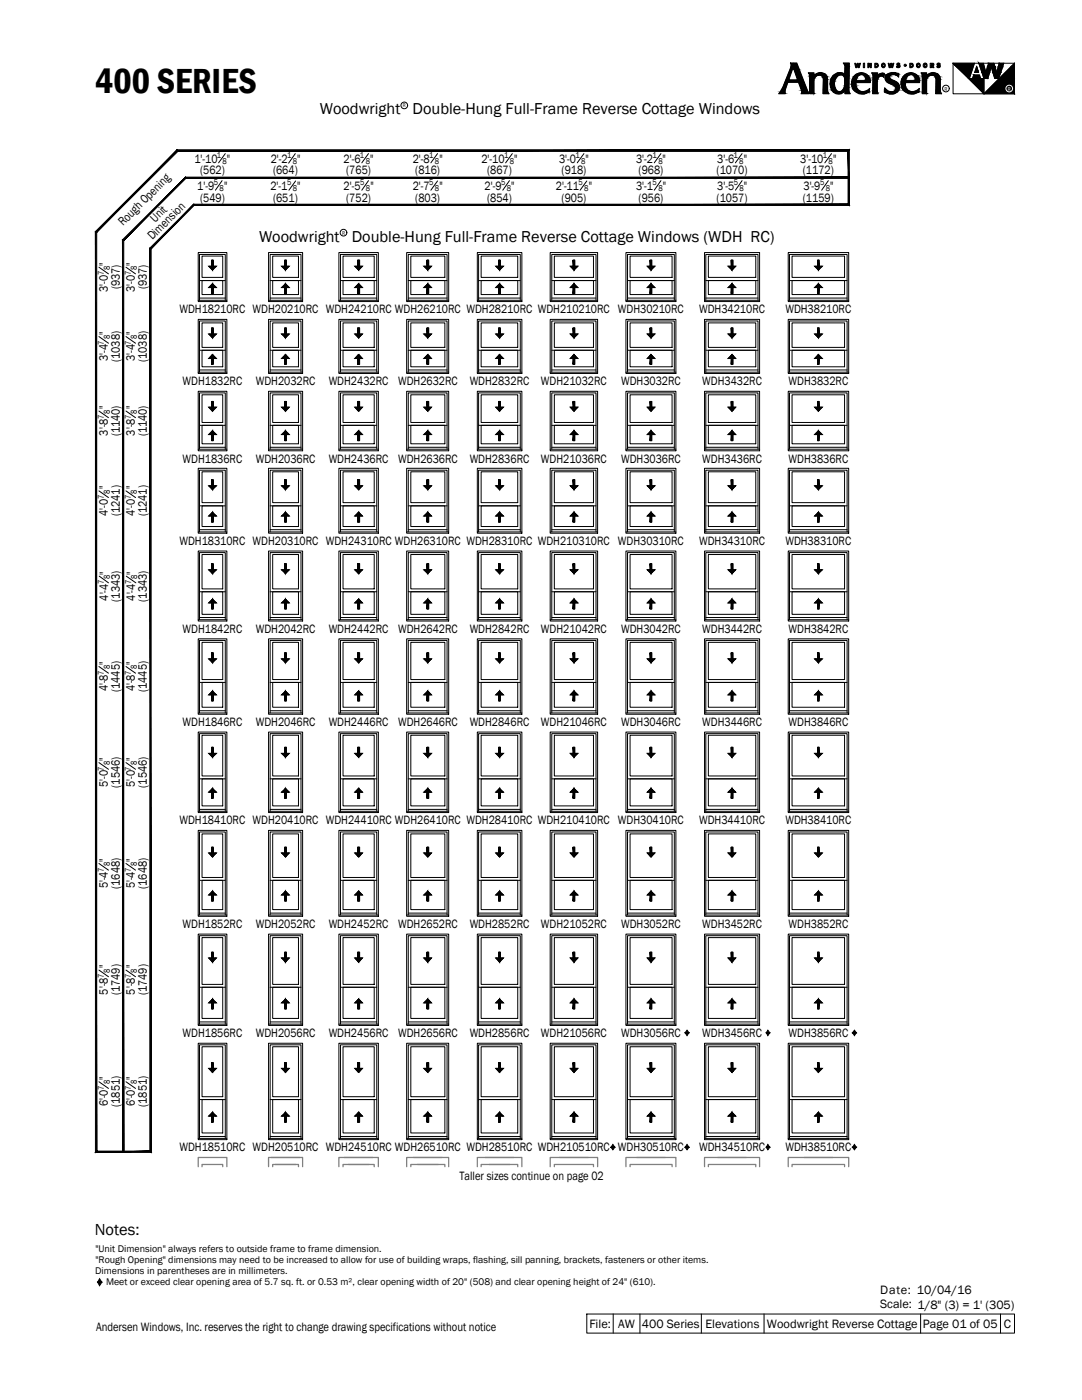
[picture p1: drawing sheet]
<svg xmlns="http://www.w3.org/2000/svg" width="216mm" height="279mm" viewBox="0 0 216 279" stroke-linecap="round" stroke-linejoin="round" font-family="sans-serif">
<defs><g id="words">
<text font-size="7.1" x="19" y="18.7">400 SERIES</text>
<text font-size="3.3" x="18.9" y="246.4">Notes:</text>
<g font-size="3.2">
<text x="63.8" y="22.8">Woodwright</text>
<text x="82.3" y="22.8">Double-Hung Full-Frame Reverse Cottage Windows</text>
<text x="51.7" y="48.2">Woodwright</text>
<text x="70.2" y="48.2">Double-Hung Full-Frame Reverse Cottage Windows (WDH RC)</text>
</g>
<g font-size="2.5">
<text x="38.8" y="32.4">1'-10</text>
<text x="39.9" y="34.8">(562)</text>
<text x="45.3" y="32.4">&quot;</text>
<text x="54" y="32.4">2'-2</text>
<text x="54.5" y="34.8">(664)</text>
<text x="59.3" y="32.4">&quot;</text>
<text x="68.6" y="32.4">2'-6</text>
<text x="69.1" y="34.8">(765)</text>
<text x="73.8" y="32.4">&quot;</text>
<text x="82.4" y="32.4">2'-8</text>
<text x="82.9" y="34.8">(816)</text>
<text x="87.7" y="32.4">&quot;</text>
<text x="96.1" y="32.4">2'-10</text>
<text x="97.2" y="34.8">(867)</text>
<text x="102.6" y="32.4">&quot;</text>
<text x="111.6" y="32.4">3'-0</text>
<text x="112.1" y="34.8">(918)</text>
<text x="116.8" y="32.4">&quot;</text>
<text x="126.9" y="32.4">3'-2</text>
<text x="127.4" y="34.8">(968)</text>
<text x="132.2" y="32.4">&quot;</text>
<text x="143" y="34.8">(1070)</text>
<text x="143.1" y="32.4">3'-6</text>
<text x="148.4" y="32.4">&quot;</text>
<text x="159.7" y="32.4">3'-10</text>
<text x="160.2" y="34.8">(1172)</text>
<text x="166.2" y="32.4">&quot;</text>
<text x="39.4" y="37.8">1'-9</text>
<text x="39.9" y="40.2">(549)</text>
<text x="44.7" y="37.8">&quot;</text>
<text x="54" y="37.8">2'-1</text>
<text x="54.5" y="40.2">(651)</text>
<text x="59.3" y="37.8">&quot;</text>
<text x="68.6" y="37.8">2'-5</text>
<text x="69.1" y="40.2">(752)</text>
<text x="73.9" y="37.8">&quot;</text>
<text x="82.4" y="37.8">2'-7</text>
<text x="82.9" y="40.2">(803)</text>
<text x="87.7" y="37.8">&quot;</text>
<text x="96.7" y="37.8">2'-9</text>
<text x="97.2" y="40.2">(854)</text>
<text x="102" y="37.8">&quot;</text>
<text x="110.9" y="37.8">2'-11</text>
<text x="112.1" y="40.2">(905)</text>
<text x="117.5" y="37.8">&quot;</text>
<text x="126.9" y="37.8">3'-1</text>
<text x="127.4" y="40.2">(956)</text>
<text x="132.3" y="37.8">&quot;</text>
<text x="143" y="40.2">(1057)</text>
<text x="143.1" y="37.8">3'-5</text>
<text x="148.4" y="37.8">&quot;</text>
<text x="160.2" y="40.2">(1159)</text>
<text x="160.3" y="37.8">3'-9</text>
<text x="165.7" y="37.8">&quot;</text>
<text x="24.6" y="45.2" transform="rotate(-45 24.6 45.2)">Rough Opening</text>
<text x="30.4" y="48" transform="rotate(-45 30.4 48)">Dimension</text>
<text x="31" y="44.5" transform="rotate(-45 31 44.5)">Unit</text>
<text x="21.5" y="53" transform="rotate(-90 21.5 53)">&quot;</text>
<text x="26.9" y="53" transform="rotate(-90 26.9 53)">&quot;</text>
<text x="21.5" y="58.2" transform="rotate(-90 21.5 58.2)">3'-0</text>
<text x="23.9" y="57.8" transform="rotate(-90 23.9 57.8)">(937)</text>
<text x="26.9" y="58.2" transform="rotate(-90 26.9 58.2)">3'-0</text>
<text x="29.3" y="57.8" transform="rotate(-90 29.3 57.8)">(937)</text>
<text x="35.8" y="62.5">WDH18210RC WDH20210RC WDH24210RC WDH26210RC WDH28210RC WDH210210RC WDH30210RC</text>
<text x="139.5" y="62.5">WDH34210RC</text>
<text x="156.7" y="62.5">WDH38210RC</text>
<text x="21.5" y="66.8" transform="rotate(-90 21.5 66.8)">&quot;</text>
<text x="26.9" y="66.8" transform="rotate(-90 26.9 66.8)">&quot;</text>
<text x="21.5" y="72.1" transform="rotate(-90 21.5 72.1)">3'-4</text>
<text x="23.9" y="72.2" transform="rotate(-90 23.9 72.2)">(1038)</text>
<text x="26.9" y="72.1" transform="rotate(-90 26.9 72.1)">3'-4</text>
<text x="29.3" y="72.2" transform="rotate(-90 29.3 72.2)">(1038)</text>
<text x="36.4" y="76.9">WDH1832RC</text>
<text x="51" y="76.9">WDH2032RC</text>
<text x="65.6" y="76.9">WDH2432RC</text>
<text x="79.4" y="76.9">WDH2632RC</text>
<text x="93.7" y="76.9">WDH2832RC</text>
<text x="107.9" y="76.9">WDH21032RC</text>
<text x="123.9" y="76.9">WDH3032RC</text>
<text x="140.1" y="76.9">WDH3432RC</text>
<text x="157.3" y="76.9">WDH3832RC</text>
<text x="21.5" y="81.7" transform="rotate(-90 21.5 81.7)">&quot;</text>
<text x="26.9" y="81.7" transform="rotate(-90 26.9 81.7)">&quot;</text>
<text x="21.5" y="86.9" transform="rotate(-90 21.5 86.9)">3'-8</text>
<text x="23.9" y="87.1" transform="rotate(-90 23.9 87.1)">(1140)</text>
<text x="26.9" y="86.9" transform="rotate(-90 26.9 86.9)">3'-8</text>
<text x="29.3" y="87.1" transform="rotate(-90 29.3 87.1)">(1140)</text>
<text x="36.4" y="92.3">WDH1836RC</text>
<text x="51" y="92.3">WDH2036RC</text>
<text x="65.6" y="92.3">WDH2436RC</text>
<text x="79.4" y="92.3">WDH2636RC</text>
<text x="93.7" y="92.3">WDH2836RC</text>
<text x="107.9" y="92.3">WDH21036RC</text>
<text x="123.9" y="92.3">WDH3036RC</text>
<text x="140.1" y="92.3">WDH3436RC</text>
<text x="157.3" y="92.3">WDH3836RC</text>
<text x="21.5" y="97.6" transform="rotate(-90 21.5 97.6)">&quot;</text>
<text x="26.9" y="97.6" transform="rotate(-90 26.9 97.6)">&quot;</text>
<text x="21.5" y="102.9" transform="rotate(-90 21.5 102.9)">4'-0</text>
<text x="23.9" y="103" transform="rotate(-90 23.9 103)">(1241)</text>
<text x="26.9" y="102.9" transform="rotate(-90 26.9 102.9)">4'-0</text>
<text x="29.3" y="103" transform="rotate(-90 29.3 103)">(1241)</text>
<text x="35.8" y="108.8">WDH18310RC WDH20310RC WDH24310RC WDH26310RC WDH28310RC WDH210310RC WDH30310RC</text>
<text x="139.5" y="108.8">WDH34310RC</text>
<text x="156.7" y="108.8">WDH38310RC</text>
<text x="21.6" y="119.9" transform="rotate(-90 21.6 119.9)">4'-4</text>
<text x="21.6" y="114.7" transform="rotate(-90 21.6 114.7)">&quot;</text>
<text x="27" y="119.9" transform="rotate(-90 27 119.9)">4'-4</text>
<text x="27" y="114.7" transform="rotate(-90 27 114.7)">&quot;</text>
<text x="23.9" y="120.1" transform="rotate(-90 23.9 120.1)">(1343)</text>
<text x="29.3" y="120.1" transform="rotate(-90 29.3 120.1)">(1343)</text>
<text x="36.4" y="126.3">WDH1842RC</text>
<text x="51" y="126.3">WDH2042RC</text>
<text x="65.6" y="126.3">WDH2442RC</text>
<text x="79.4" y="126.3">WDH2642RC</text>
<text x="93.7" y="126.3">WDH2842RC</text>
<text x="107.9" y="126.3">WDH21042RC</text>
<text x="123.9" y="126.3">WDH3042RC</text>
<text x="140.1" y="126.3">WDH3442RC</text>
<text x="157.3" y="126.3">WDH3842RC</text>
<text x="21.5" y="138" transform="rotate(-90 21.5 138)">4'-8</text>
<text x="21.5" y="132.7" transform="rotate(-90 21.5 132.7)">&quot;</text>
<text x="26.9" y="138" transform="rotate(-90 26.9 138)">4'-8</text>
<text x="26.9" y="132.7" transform="rotate(-90 26.9 132.7)">&quot;</text>
<text x="23.9" y="138.1" transform="rotate(-90 23.9 138.1)">(1445)</text>
<text x="29.3" y="138.1" transform="rotate(-90 29.3 138.1)">(1445)</text>
<text x="36.4" y="144.9">WDH1846RC</text>
<text x="51" y="144.9">WDH2046RC</text>
<text x="65.6" y="144.9">WDH2446RC</text>
<text x="79.4" y="144.9">WDH2646RC</text>
<text x="93.7" y="144.9">WDH2846RC</text>
<text x="107.9" y="144.9">WDH21046RC</text>
<text x="123.9" y="144.9">WDH3046RC</text>
<text x="140.1" y="144.9">WDH3446RC</text>
<text x="157.3" y="144.9">WDH3846RC</text>
<text x="21.5" y="151.8" transform="rotate(-90 21.5 151.8)">&quot;</text>
<text x="26.9" y="151.8" transform="rotate(-90 26.9 151.8)">&quot;</text>
<text x="21.5" y="157.1" transform="rotate(-90 21.5 157.1)">5'-0</text>
<text x="23.9" y="157.2" transform="rotate(-90 23.9 157.2)">(1546)</text>
<text x="26.9" y="157.1" transform="rotate(-90 26.9 157.1)">5'-0</text>
<text x="29.3" y="157.2" transform="rotate(-90 29.3 157.2)">(1546)</text>
<text x="35.8" y="164.5">WDH18410RC WDH20410RC WDH24410RC WDH26410RC WDH28410RC WDH210410RC WDH30410RC</text>
<text x="139.5" y="164.5">WDH34410RC</text>
<text x="156.7" y="164.5">WDH38410RC</text>
<text x="21.5" y="172" transform="rotate(-90 21.5 172)">&quot;</text>
<text x="26.9" y="172" transform="rotate(-90 26.9 172)">&quot;</text>
<text x="21.5" y="177.3" transform="rotate(-90 21.5 177.3)">5'-4</text>
<text x="23.9" y="177.4" transform="rotate(-90 23.9 177.4)">(1648)</text>
<text x="26.9" y="177.3" transform="rotate(-90 26.9 177.3)">5'-4</text>
<text x="29.3" y="177.4" transform="rotate(-90 29.3 177.4)">(1648)</text>
<text x="36.4" y="185.2">WDH1852RC</text>
<text x="51" y="185.2">WDH2052RC</text>
<text x="65.6" y="185.2">WDH2452RC</text>
<text x="79.4" y="185.2">WDH2652RC</text>
<text x="93.7" y="185.2">WDH2852RC</text>
<text x="107.9" y="185.2">WDH21052RC</text>
<text x="123.9" y="185.2">WDH3052RC</text>
<text x="140.1" y="185.2">WDH3452RC</text>
<text x="157.3" y="185.2">WDH3852RC</text>
<text x="21.5" y="193.2" transform="rotate(-90 21.5 193.2)">&quot;</text>
<text x="26.9" y="193.2" transform="rotate(-90 26.9 193.2)">&quot;</text>
<text x="21.5" y="198.5" transform="rotate(-90 21.5 198.5)">5'-8</text>
<text x="23.9" y="198.6" transform="rotate(-90 23.9 198.6)">(1749)</text>
<text x="26.9" y="198.5" transform="rotate(-90 26.9 198.5)">5'-8</text>
<text x="29.3" y="198.6" transform="rotate(-90 29.3 198.6)">(1749)</text>
<text x="36.4" y="207">WDH1856RC</text>
<text x="51" y="207">WDH2056RC</text>
<text x="65.6" y="207">WDH2456RC</text>
<text x="79.4" y="207">WDH2656RC</text>
<text x="93.7" y="207">WDH2856RC</text>
<text x="107.9" y="207">WDH21056RC</text>
<text x="123.9" y="207">WDH3056RC</text>
<text x="140.1" y="207">WDH3456RC</text>
<text x="157.3" y="207">WDH3856RC</text>
<text x="21.5" y="215.5" transform="rotate(-90 21.5 215.5)">&quot;</text>
<text x="26.9" y="215.5" transform="rotate(-90 26.9 215.5)">&quot;</text>
<text x="21.5" y="220.8" transform="rotate(-90 21.5 220.8)">6'-0</text>
<text x="23.9" y="220.9" transform="rotate(-90 23.9 220.9)">(1851)</text>
<text x="26.9" y="220.8" transform="rotate(-90 26.9 220.8)">6'-0</text>
<text x="29.3" y="220.9" transform="rotate(-90 29.3 220.9)">(1851)</text>
<text x="35.8" y="229.8">WDH18510RC WDH20510RC WDH24510RC WDH26510RC WDH28510RC WDH210510RC WDH30510RC</text>
<text x="139.5" y="229.8">WDH34510RC</text>
<text x="156.7" y="229.8">WDH38510RC</text>
<text x="91.7" y="235.6">Taller sizes continue on page 02</text>
<text x="175.6" y="258.3">Date: 10/04/16</text>
<text x="175.6" y="261.1">Scale: 1/8&quot; (3) = 1' (305)</text>
<text x="19.2" y="265.6">Andersen Windows, Inc. reserves the right to change drawing specifications without notice</text>
<text x="117.6" y="265">File:</text>
<text x="123.4" y="265">AW</text>
<text x="128.1" y="265">400 Series</text>
<text x="140.8" y="265">Elevations</text>
<text x="153" y="265">Woodwright Reverse Cottage</text>
<text x="184.1" y="265">Page 01 of 05</text>
<text x="200.3" y="265">C</text>
</g>
<g font-size="2">
<text x="19" y="249.9">&quot;Unit Dimension&quot; always refers to outside frame to frame dimension.</text>
<text x="19" y="254.3">Dimensions in parentheses are in millimeters.</text>
<text x="19" y="252.1">&quot;Rough Opening&quot; dimensions may need to be increased to allow for use of building wraps, flashing, sill panning, brackets, fasteners or other items.</text>
<text x="21.2" y="256.5">Meet or exceed clear opening area of 5.7 sq. ft. or 0.53 m², clear opening width of 20&quot; (508) and clear opening height of 24&quot; (610).</text>
</g>
<g font-size="1.7">
<text x="43.2" y="31.5">1</text>
<text x="44.4" y="32.8">8</text>
<text x="57.3" y="31.6">1</text>
<text x="58.4" y="32.8">8</text>
<text x="71.8" y="31.5">1</text>
<text x="73" y="32.8">8</text>
<text x="85.7" y="31.5">1</text>
<text x="86.8" y="32.8">8</text>
<text x="100.6" y="31.5">1</text>
<text x="101.7" y="32.8">8</text>
<text x="114.8" y="31.5">1</text>
<text x="115.9" y="32.8">8</text>
<text x="130.2" y="31.5">1</text>
<text x="131.4" y="32.8">8</text>
<text x="146.4" y="31.5">1</text>
<text x="147.5" y="32.8">8</text>
<text x="164.2" y="31.5">1</text>
<text x="165.3" y="32.8">8</text>
<text x="42.7" y="37">5</text>
<text x="43.8" y="38.2">8</text>
<text x="57.3" y="37">5</text>
<text x="58.4" y="38.2">8</text>
<text x="71.9" y="37">5</text>
<text x="73" y="38.2">8</text>
<text x="85.7" y="37">5</text>
<text x="86.8" y="38.2">8</text>
<text x="100" y="37">5</text>
<text x="101.1" y="38.2">8</text>
<text x="115.4" y="37">5</text>
<text x="116.6" y="38.2">8</text>
<text x="130.2" y="37">5</text>
<text x="131.4" y="38.2">8</text>
<text x="146.4" y="37">5</text>
<text x="147.6" y="38.2">8</text>
<text x="163.6" y="37">5</text>
<text x="164.8" y="38.2">8</text>
<text x="21.9" y="53.8" transform="rotate(-90 21.9 53.8)">8</text>
<text x="27.3" y="53.8" transform="rotate(-90 27.3 53.8)">8</text>
<text x="20.7" y="55" transform="rotate(-90 20.7 55)">7</text>
<text x="26.1" y="55" transform="rotate(-90 26.1 55)">7</text>
<text x="20.7" y="68.8" transform="rotate(-90 20.7 68.8)">7</text>
<text x="21.9" y="67.7" transform="rotate(-90 21.9 67.7)">8</text>
<text x="26.1" y="68.8" transform="rotate(-90 26.1 68.8)">7</text>
<text x="27.3" y="67.7" transform="rotate(-90 27.3 67.7)">8</text>
<text x="20.7" y="83.7" transform="rotate(-90 20.7 83.7)">7</text>
<text x="21.9" y="82.6" transform="rotate(-90 21.9 82.6)">8</text>
<text x="26.1" y="83.7" transform="rotate(-90 26.1 83.7)">7</text>
<text x="27.3" y="82.6" transform="rotate(-90 27.3 82.6)">8</text>
<text x="20.7" y="99.6" transform="rotate(-90 20.7 99.6)">7</text>
<text x="21.9" y="98.5" transform="rotate(-90 21.9 98.5)">8</text>
<text x="26.1" y="99.6" transform="rotate(-90 26.1 99.6)">7</text>
<text x="27.3" y="98.5" transform="rotate(-90 27.3 98.5)">8</text>
<text x="20.7" y="116.6" transform="rotate(-90 20.7 116.6)">7</text>
<text x="21.9" y="115.5" transform="rotate(-90 21.9 115.5)">8</text>
<text x="26.2" y="116.6" transform="rotate(-90 26.2 116.6)">7</text>
<text x="27.4" y="115.5" transform="rotate(-90 27.4 115.5)">8</text>
<text x="20.7" y="134.7" transform="rotate(-90 20.7 134.7)">7</text>
<text x="21.9" y="133.6" transform="rotate(-90 21.9 133.6)">8</text>
<text x="26.1" y="134.7" transform="rotate(-90 26.1 134.7)">7</text>
<text x="27.3" y="133.6" transform="rotate(-90 27.3 133.6)">8</text>
<text x="20.7" y="153.8" transform="rotate(-90 20.7 153.8)">7</text>
<text x="21.9" y="152.7" transform="rotate(-90 21.9 152.7)">8</text>
<text x="26.1" y="153.8" transform="rotate(-90 26.1 153.8)">7</text>
<text x="27.3" y="152.7" transform="rotate(-90 27.3 152.7)">8</text>
<text x="20.7" y="174" transform="rotate(-90 20.7 174)">7</text>
<text x="21.9" y="172.9" transform="rotate(-90 21.9 172.9)">8</text>
<text x="26.1" y="174" transform="rotate(-90 26.1 174)">7</text>
<text x="27.3" y="172.9" transform="rotate(-90 27.3 172.9)">8</text>
<text x="20.7" y="195.2" transform="rotate(-90 20.7 195.2)">7</text>
<text x="21.9" y="194.1" transform="rotate(-90 21.9 194.1)">8</text>
<text x="26.1" y="195.2" transform="rotate(-90 26.1 195.2)">7</text>
<text x="27.3" y="194.1" transform="rotate(-90 27.3 194.1)">8</text>
<text x="20.7" y="217.5" transform="rotate(-90 20.7 217.5)">7</text>
<text x="21.9" y="216.4" transform="rotate(-90 21.9 216.4)">8</text>
<text x="26.1" y="217.5" transform="rotate(-90 26.1 217.5)">7</text>
<text x="27.3" y="216.4" transform="rotate(-90 27.3 216.4)">8</text>
</g>
<g font-size="1.1">
<text x="80.4" y="21.4">R</text>
<text x="188.5" y="18.1">R</text>
<text x="68.3" y="46.8">R</text>
</g>
<text font-size="1.1" fill="#fafafa" x="201.1" y="18.1">R</text>
</g></defs>
<!-- layer: A-ELEV-GLAZ-SIGHTLINES -->
<g fill="none" stroke="#000" stroke-width=".2">
<path d="M39.6 50.4h5.7v9.8h-5.7zM39.6 59.9h5.7M39.8 59.9v-9.1h5.2v9.1M39.8 59.5h5.2M39.8 56h5.2M40.3 56h4.1v2.8h-4.1zM40.3 51.1h4.1v4.3h-4.1zM53.6 50.4h6.8v9.8h-6.8zM53.6 59.9h6.8M53.9 59.9v-9.1h6.2v9.1M53.9 59.5h6.2M53.9 56h6.2"/>
<path d="M54.4 56h5.2v2.8h-5.2zM54.4 51.1h5.2v4.3h-5.2zM67.6 50.4h7.9v9.8h-7.9zM67.6 59.9h7.9M67.9 59.9v-9.1h7.3v9.1M67.9 59.5h7.3M67.9 56h7.3M68.4 56h6.3v2.8h-6.3zM68.4 51.1h6.3v4.3h-6.3zM81.1 50.4h8.4v9.8h-8.4zM81.1 59.9h8.4M81.5 59.9v-9.1h7.7v9.1"/>
<path d="M81.5 59.5h7.7M81.5 56h7.7M82 56h6.8v2.8h-6.8zM82 51.1h6.8v4.3h-6.8zM95.2 50.4h8.9v9.8h-8.9zM95.2 59.9h8.9M95.5 59.9v-9.1h8.3v9.1M95.5 59.5h8.3M95.5 56h8.3M96 56h7.3v2.8h-7.3zM96 51.1h7.3v4.3h-7.3zM109.8 50.4h9.4v9.8h-9.4z"/>
<path d="M109.8 59.9h9.4M110.1 59.9v-9.1h8.8v9.1M110.1 59.5h8.8M110.1 56h8.8M110.6 56h7.8v2.8h-7.8zM110.6 51.1h7.8v4.3h-7.8zM124.9 50.4h10v9.8h-10zM124.9 59.9h10M125.2 59.9v-9.1h9.3v9.1M125.2 59.5h9.3M125.2 56h9.3M125.7 56h8.4v2.8h-8.4z"/>
<path d="M125.7 51.1h8.4v4.3h-8.4zM140.6 50.4h11v9.8h-11zM140.6 59.9h11M140.8 59.9v-9.1h10.4v9.1M140.8 59.5h10.4M140.8 56h10.4M141.3 56h9.5v2.8h-9.5zM141.3 51.1h9.5v4.3h-9.5zM157.3 50.4h12v9.8h-12zM157.3 59.9h12M157.5 59.9v-9.1h11.5v9.1M157.5 59.5h11.5"/>
<path d="M157.5 56h11.5M158 56h10.5v2.8h-10.5zM158 51.1h10.5v4.3h-10.5zM39.6 78.1h5.7v11.9h-5.7zM39.6 63.7h5.7v10.8h-5.7zM39.6 74.3h5.7M39.8 74.3v-10.2h5.2v10.2M39.8 73.8h5.2M39.8 69.9h5.2M40.3 78.8h4.1v5.5h-4.1zM40.3 69.9h4.1v3.3h-4.1zM40.3 64.4h4.1v4.9h-4.1z"/>
<path d="M53.6 78.1h6.8v11.9h-6.8zM53.6 63.7h6.8v10.8h-6.8zM53.6 74.3h6.8M53.9 74.3v-10.2h6.2v10.2M53.9 73.8h6.2M53.9 69.9h6.2M54.4 78.8h5.2v5.5h-5.2zM54.4 69.9h5.2v3.3h-5.2zM54.4 64.4h5.2v4.9h-5.2zM67.6 78.1h7.9v11.9h-7.9zM67.6 63.7h7.9v10.8h-7.9zM67.6 74.3h7.9"/>
<path d="M67.9 74.3v-10.2h7.3v10.2M67.9 73.8h7.3M67.9 69.9h7.3M68.4 78.8h6.3v5.5h-6.3zM68.4 69.9h6.3v3.3h-6.3zM68.4 64.4h6.3v4.9h-6.3zM81.1 78.1h8.4v11.9h-8.4zM81.1 63.7h8.4v10.8h-8.4zM81.1 74.3h8.4M81.5 74.3v-10.2h7.7v10.2M81.5 73.8h7.7M81.5 69.9h7.7"/>
<path d="M82 78.8h6.8v5.5h-6.8zM82 69.9h6.8v3.3h-6.8zM82 64.4h6.8v4.9h-6.8zM95.2 78.1h8.9v11.9h-8.9zM95.2 63.7h8.9v10.8h-8.9zM95.2 74.3h8.9M95.5 74.3v-10.2h8.3v10.2M95.5 73.8h8.3M95.5 69.9h8.3M96 78.8h7.3v5.5h-7.3zM96 69.9h7.3v3.3h-7.3zM96 64.4h7.3v4.9h-7.3z"/>
<path d="M109.8 78.1h9.4v11.9h-9.4zM109.8 63.7h9.4v10.8h-9.4zM109.8 74.3h9.4M110.1 74.3v-10.2h8.8v10.2M110.1 73.8h8.8M110.1 69.9h8.8M110.6 78.8h7.8v5.5h-7.8zM110.6 69.9h7.8v3.3h-7.8zM110.6 64.4h7.8v4.9h-7.8zM124.9 78.1h10v11.9h-10zM124.9 63.7h10v10.8h-10zM124.9 74.3h10"/>
<path d="M125.2 74.3v-10.2h9.3v10.2M125.2 73.8h9.3M125.2 69.9h9.3M125.7 78.8h8.4v5.5h-8.4zM125.7 69.9h8.4v3.3h-8.4zM125.7 64.4h8.4v4.9h-8.4zM140.6 78.1h11v11.9h-11zM140.6 63.7h11v10.8h-11zM140.6 74.3h11M140.8 74.3v-10.2h10.4v10.2M140.8 73.8h10.4M140.8 69.9h10.4"/>
<path d="M141.3 78.8h9.5v5.5h-9.5zM141.3 69.9h9.5v3.3h-9.5zM141.3 64.4h9.5v4.9h-9.5zM157.3 78.1h12v11.9h-12zM157.3 63.7h12v10.8h-12zM157.3 74.3h12M157.5 74.3v-10.2h11.5v10.2M157.5 73.8h11.5M157.5 69.9h11.5M158 78.8h10.5v5.5h-10.5zM158 69.9h10.5v3.3h-10.5zM158 64.4h10.5v4.9h-10.5z"/>
<path d="M39.6 93.5h5.7v12.9h-5.7zM39.6 89.6h5.7M39.8 89.6v-11.2h5.2v11.2M39.8 89.3h5.2M39.8 84.9h5.2M40.3 84.9h4.1v3.7h-4.1zM40.3 94.2h4.1v6.1h-4.1zM53.6 93.5h6.8v12.9h-6.8zM53.6 89.6h6.8M53.9 89.6v-11.2h6.2v11.2M53.9 89.3h6.2M53.9 84.9h6.2"/>
<path d="M54.4 84.9h5.2v3.7h-5.2zM54.4 94.2h5.2v6.1h-5.2zM67.6 93.5h7.9v12.9h-7.9zM67.6 89.6h7.9M67.9 89.6v-11.2h7.3v11.2M67.9 89.3h7.3M67.9 84.9h7.3M68.4 84.9h6.3v3.7h-6.3zM68.4 94.2h6.3v6.1h-6.3zM81.1 93.5h8.4v12.9h-8.4zM81.1 89.6h8.4M81.5 89.6v-11.2h7.7v11.2"/>
<path d="M81.5 89.3h7.7M81.5 84.9h7.7M82 84.9h6.8v3.7h-6.8zM82 94.2h6.8v6.1h-6.8zM95.2 93.5h8.9v12.9h-8.9zM95.2 89.6h8.9M95.5 89.6v-11.2h8.3v11.2M95.5 89.3h8.3M95.5 84.9h8.3M96 84.9h7.3v3.7h-7.3zM96 94.2h7.3v6.1h-7.3zM109.8 93.5h9.4v12.9h-9.4z"/>
<path d="M109.8 89.6h9.4M110.1 89.6v-11.2h8.8v11.2M110.1 89.3h8.8M110.1 84.9h8.8M110.6 84.9h7.8v3.7h-7.8zM110.6 94.2h7.8v6.1h-7.8zM124.9 93.5h10v12.9h-10zM124.9 89.6h10M125.2 89.6v-11.2h9.3v11.2M125.2 89.3h9.3M125.2 84.9h9.3M125.7 84.9h8.4v3.7h-8.4z"/>
<path d="M125.7 94.2h8.4v6.1h-8.4zM140.6 93.5h11v12.9h-11zM140.6 89.6h11M140.8 89.6v-11.2h10.4v11.2M140.8 89.3h10.4M140.8 84.9h10.4M141.3 84.9h9.5v3.7h-9.5zM141.3 94.2h9.5v6.1h-9.5zM157.3 93.5h12v12.9h-12zM157.3 89.6h12M157.5 89.6v-11.2h11.5v11.2M157.5 89.3h11.5"/>
<path d="M157.5 84.9h11.5M158 84.9h10.5v3.7h-10.5zM158 94.2h10.5v6.1h-10.5zM39.6 110h5.7v13.9h-5.7zM39.6 106.2h5.7M39.8 106.2v-12.4h5.2v12.4M39.8 105.7h5.2M39.8 101h5.2M39.8 118.1h5.2M40.3 101h4.1v4.1h-4.1zM40.3 118.1h4.1v4.5h-4.1zM40.3 110.7h4.1v6.8h-4.1z"/>
<path d="M53.6 110h6.8v13.9h-6.8zM53.6 106.2h6.8M53.9 106.2v-12.4h6.2v12.4M53.9 105.7h6.2M53.9 101h6.2M53.9 118.1h6.2M54.4 101h5.2v4.1h-5.2zM54.4 118.1h5.2v4.5h-5.2zM54.4 110.7h5.2v6.8h-5.2zM67.6 110h7.9v13.9h-7.9zM67.6 106.2h7.9M67.9 106.2v-12.4h7.3v12.4"/>
<path d="M67.9 105.7h7.3M67.9 101h7.3M67.9 118.1h7.3M68.4 101h6.3v4.1h-6.3zM68.4 118.1h6.3v4.5h-6.3zM68.4 110.7h6.3v6.8h-6.3zM81.1 110h8.4v13.9h-8.4zM81.1 106.2h8.4M81.5 106.2v-12.4h7.7v12.4M81.5 105.7h7.7M81.5 101h7.7M81.5 118.1h7.7"/>
<path d="M82 101h6.8v4.1h-6.8zM82 118.1h6.8v4.5h-6.8zM82 110.7h6.8v6.8h-6.8zM95.2 110h8.9v13.9h-8.9zM95.2 106.2h8.9M95.5 106.2v-12.4h8.3v12.4M95.5 105.7h8.3M95.5 101h8.3M95.5 118.1h8.3M96 101h7.3v4.1h-7.3zM96 118.1h7.3v4.5h-7.3zM96 110.7h7.3v6.8h-7.3z"/>
<path d="M109.8 110h9.4v13.9h-9.4zM109.8 106.2h9.4M110.1 106.2v-12.4h8.8v12.4M110.1 105.7h8.8M110.1 101h8.8M110.1 118.1h8.8M110.6 101h7.8v4.1h-7.8zM110.6 118.1h7.8v4.5h-7.8zM110.6 110.7h7.8v6.8h-7.8zM124.9 110h10v13.9h-10zM124.9 106.2h10M125.2 106.2v-12.4h9.3v12.4"/>
<path d="M125.2 105.7h9.3M125.2 101h9.3M125.2 118.1h9.3M125.7 101h8.4v4.1h-8.4zM125.7 118.1h8.4v4.5h-8.4zM125.7 110.7h8.4v6.8h-8.4zM140.6 110h11v13.9h-11zM140.6 106.2h11M140.8 106.2v-12.4h10.4v12.4M140.8 105.7h10.4M140.8 101h10.4M140.8 118.1h10.4"/>
<path d="M141.3 101h9.5v4.1h-9.5zM141.3 118.1h9.5v4.5h-9.5zM141.3 110.7h9.5v6.8h-9.5zM157.3 110h12v13.9h-12zM157.3 106.2h12M157.5 106.2v-12.4h11.5v12.4M157.5 105.7h11.5M157.5 101h11.5M157.5 118.1h11.5M158 101h10.5v4.1h-10.5zM158 118.1h10.5v4.5h-10.5zM158 110.7h10.5v6.8h-10.5z"/>
<path d="M39.6 127.5h5.7v15h-5.7zM39.6 123.7h5.7M39.8 123.7v-13.4h5.2v13.4M39.8 123.2h5.2M39.8 136.2h5.2M40.3 136.2h4.1v4.9h-4.1zM40.3 128.2h4.1v7.4h-4.1zM53.6 127.5h6.8v15h-6.8zM53.6 123.7h6.8M53.9 123.7v-13.4h6.2v13.4M53.9 123.2h6.2M53.9 136.2h6.2"/>
<path d="M54.4 136.2h5.2v4.9h-5.2zM54.4 128.2h5.2v7.4h-5.2zM67.6 127.5h7.9v15h-7.9zM67.6 123.7h7.9M67.9 123.7v-13.4h7.3v13.4M67.9 123.2h7.3M67.9 136.2h7.3M68.4 136.2h6.3v4.9h-6.3zM68.4 128.2h6.3v7.4h-6.3zM81.1 127.5h8.4v15h-8.4zM81.1 123.7h8.4M81.5 123.7v-13.4h7.7v13.4"/>
<path d="M81.5 123.2h7.7M81.5 136.2h7.7M82 136.2h6.8v4.9h-6.8zM82 128.2h6.8v7.4h-6.8zM95.2 127.5h8.9v15h-8.9zM95.2 123.7h8.9M95.5 123.7v-13.4h8.3v13.4M95.5 123.2h8.3M95.5 136.2h8.3M96 136.2h7.3v4.9h-7.3zM96 128.2h7.3v7.4h-7.3zM109.8 127.5h9.4v15h-9.4z"/>
<path d="M109.8 123.7h9.4M110.1 123.7v-13.4h8.8v13.4M110.1 123.2h8.8M110.1 136.2h8.8M110.6 136.2h7.8v4.9h-7.8zM110.6 128.2h7.8v7.4h-7.8zM124.9 127.5h10v15h-10zM124.9 123.7h10M125.2 123.7v-13.4h9.3v13.4M125.2 123.2h9.3M125.2 136.2h9.3M125.7 136.2h8.4v4.9h-8.4z"/>
<path d="M125.7 128.2h8.4v7.4h-8.4zM140.6 127.5h11v15h-11zM140.6 123.7h11M140.8 123.7v-13.4h10.4v13.4M140.8 123.2h10.4M140.8 136.2h10.4M141.3 136.2h9.5v4.9h-9.5zM141.3 128.2h9.5v7.4h-9.5zM157.3 127.5h12v15h-12zM157.3 123.7h12M157.5 123.7v-13.4h11.5v13.4M157.5 123.2h11.5"/>
<path d="M157.5 136.2h11.5M158 136.2h10.5v4.9h-10.5zM158 128.2h10.5v7.4h-10.5zM39.6 146.1h5.7v16.1h-5.7zM39.6 142.3h5.7M39.8 142.3v-14.5h5.2v14.5M39.8 141.8h5.2M39.8 155.4h5.2M40.3 155.4h4.1v5.4h-4.1zM40.3 146.7h4.1v8.2h-4.1zM53.6 146.1h6.8v16.1h-6.8zM53.6 142.3h6.8"/>
<path d="M53.9 142.3v-14.5h6.2v14.5M53.9 141.8h6.2M53.9 155.4h6.2M54.4 155.4h5.2v5.4h-5.2zM54.4 146.7h5.2v8.2h-5.2zM67.6 146.1h7.9v16.1h-7.9zM67.6 142.3h7.9M67.9 142.3v-14.5h7.3v14.5M67.9 141.8h7.3M67.9 155.4h7.3M68.4 155.4h6.3v5.4h-6.3zM68.4 146.7h6.3v8.2h-6.3z"/>
<path d="M81.1 146.1h8.4v16.1h-8.4zM81.1 142.3h8.4M81.5 142.3v-14.5h7.7v14.5M81.5 141.8h7.7M81.5 155.4h7.7M82 155.4h6.8v5.4h-6.8zM82 146.7h6.8v8.2h-6.8zM95.2 146.1h8.9v16.1h-8.9zM95.2 142.3h8.9M95.5 142.3v-14.5h8.3v14.5M95.5 141.8h8.3M95.5 155.4h8.3"/>
<path d="M96 155.4h7.3v5.4h-7.3zM96 146.7h7.3v8.2h-7.3zM109.8 146.1h9.4v16.1h-9.4zM109.8 142.3h9.4M110.1 142.3v-14.5h8.8v14.5M110.1 141.8h8.8M110.1 155.4h8.8M110.6 155.4h7.8v5.4h-7.8zM110.6 146.7h7.8v8.2h-7.8zM124.9 146.1h10v16.1h-10zM124.9 142.3h10M125.2 142.3v-14.5h9.3v14.5"/>
<path d="M125.2 141.8h9.3M125.2 155.4h9.3M125.7 155.4h8.4v5.4h-8.4zM125.7 146.7h8.4v8.2h-8.4zM140.6 146.1h11v16.1h-11zM140.6 142.3h11M140.8 142.3v-14.5h10.4v14.5M140.8 141.8h10.4M140.8 155.4h10.4M141.3 155.4h9.5v5.4h-9.5zM141.3 146.7h9.5v8.2h-9.5zM157.3 146.1h12v16.1h-12z"/>
<path d="M157.3 142.3h12M157.5 142.3v-14.5h11.5v14.5M157.5 141.8h11.5M157.5 155.4h11.5M158 155.4h10.5v5.4h-10.5zM158 146.7h10.5v8.2h-10.5zM39.6 165.7h5.7v17.2h-5.7zM39.6 161.9h5.7M39.8 161.9v-15.5h5.2v15.5M39.8 161.5h5.2M39.8 175.7h5.2M40.3 175.7h4.1v5.8h-4.1z"/>
<path d="M40.3 166.4h4.1v8.7h-4.1zM53.6 165.7h6.8v17.2h-6.8zM53.6 161.9h6.8M53.9 161.9v-15.5h6.2v15.5M53.9 161.5h6.2M53.9 175.7h6.2M54.4 175.7h5.2v5.8h-5.2zM54.4 166.4h5.2v8.7h-5.2zM67.6 165.7h7.9v17.2h-7.9zM67.6 161.9h7.9M67.9 161.9v-15.5h7.3v15.5M67.9 161.5h7.3"/>
<path d="M67.9 175.7h7.3M68.4 175.7h6.3v5.8h-6.3zM68.4 166.4h6.3v8.7h-6.3zM81.1 165.7h8.4v17.2h-8.4zM81.1 161.9h8.4M81.5 161.9v-15.5h7.7v15.5M81.5 161.5h7.7M81.5 175.7h7.7M82 175.7h6.8v5.8h-6.8zM82 166.4h6.8v8.7h-6.8zM95.2 165.7h8.9v17.2h-8.9zM95.2 161.9h8.9"/>
<path d="M95.5 161.9v-15.5h8.3v15.5M95.5 161.5h8.3M95.5 175.7h8.3M96 175.7h7.3v5.8h-7.3zM96 166.4h7.3v8.7h-7.3zM109.8 165.7h9.4v17.2h-9.4zM109.8 161.9h9.4M110.1 161.9v-15.5h8.8v15.5M110.1 161.5h8.8M110.1 175.7h8.8M110.6 175.7h7.8v5.8h-7.8zM110.6 166.4h7.8v8.7h-7.8z"/>
<path d="M124.9 165.7h10v17.2h-10zM124.9 161.9h10M125.2 161.9v-15.5h9.3v15.5M125.2 161.5h9.3M125.2 175.7h9.3M125.7 175.7h8.4v5.8h-8.4zM125.7 166.4h8.4v8.7h-8.4zM140.6 165.7h11v17.2h-11zM140.6 161.9h11M140.8 161.9v-15.5h10.4v15.5M140.8 161.5h10.4M140.8 175.7h10.4"/>
<path d="M141.3 175.7h9.5v5.8h-9.5zM141.3 166.4h9.5v8.7h-9.5zM157.3 165.7h12v17.2h-12zM157.3 161.9h12M157.5 161.9v-15.5h11.5v15.5M157.5 161.5h11.5M157.5 175.7h11.5M158 175.7h10.5v5.8h-10.5zM158 166.4h10.5v8.7h-10.5zM39.6 186.4h5.7v18.2h-5.7zM39.6 182.6h5.7M39.8 182.6v-16.6h5.2v16.6"/>
<path d="M39.8 182.2h5.2M39.8 197h5.2M40.3 197h4.1v6.2h-4.1zM40.3 187.1h4.1v9.4h-4.1zM53.6 186.4h6.8v18.2h-6.8zM53.6 182.6h6.8M53.9 182.6v-16.6h6.2v16.6M53.9 182.2h6.2M53.9 197h6.2M54.4 197h5.2v6.2h-5.2zM54.4 187.1h5.2v9.4h-5.2zM67.6 186.4h7.9v18.2h-7.9z"/>
<path d="M67.6 182.6h7.9M67.9 182.6v-16.6h7.3v16.6M67.9 182.2h7.3M67.9 197h7.3M68.4 197h6.3v6.2h-6.3zM68.4 187.1h6.3v9.4h-6.3zM81.1 186.4h8.4v18.2h-8.4zM81.1 182.6h8.4M81.5 182.6v-16.6h7.7v16.6M81.5 182.2h7.7M81.5 197h7.7M82 197h6.8v6.2h-6.8z"/>
<path d="M82 187.1h6.8v9.4h-6.8zM95.2 186.4h8.9v18.2h-8.9zM95.2 182.6h8.9M95.5 182.6v-16.6h8.3v16.6M95.5 182.2h8.3M95.5 197h8.3M96 197h7.3v6.2h-7.3zM96 187.1h7.3v9.4h-7.3zM109.8 186.4h9.4v18.2h-9.4zM109.8 182.6h9.4M110.1 182.6v-16.6h8.8v16.6M110.1 182.2h8.8"/>
<path d="M110.1 197h8.8M110.6 197h7.8v6.2h-7.8zM110.6 187.1h7.8v9.4h-7.8zM124.9 186.4h10v18.2h-10zM124.9 182.6h10M125.2 182.6v-16.6h9.3v16.6M125.2 182.2h9.3M125.2 197h9.3M125.7 197h8.4v6.2h-8.4zM125.7 187.1h8.4v9.4h-8.4zM140.6 186.4h11v18.2h-11zM140.6 182.6h11"/>
<path d="M140.8 182.6v-16.6h10.4v16.6M140.8 182.2h10.4M140.8 197h10.4M141.3 197h9.5v6.2h-9.5zM141.3 187.1h9.5v9.4h-9.5zM157.3 186.4h12v18.2h-12zM157.3 182.6h12M157.5 182.6v-16.6h11.5v16.6M157.5 182.2h11.5M157.5 197h11.5M158 197h10.5v6.2h-10.5zM158 187.1h10.5v9.4h-10.5z"/>
<path d="M39.6 208.2h5.7v19.2h-5.7zM39.6 204.4h5.7M39.8 204.4v-17.7h5.2v17.7M39.8 203.9h5.2M39.8 219.4h5.2M40.3 219.4h4.1v6.7h-4.1zM40.3 208.9h4.1v10h-4.1zM53.6 208.2h6.8v19.2h-6.8zM53.6 204.4h6.8M53.9 204.4v-17.7h6.2v17.7M53.9 203.9h6.2M53.9 219.4h6.2"/>
<path d="M54.4 219.4h5.2v6.7h-5.2zM54.4 208.9h5.2v10h-5.2zM67.6 208.2h7.9v19.2h-7.9zM67.6 204.4h7.9M67.9 204.4v-17.7h7.3v17.7M67.9 203.9h7.3M67.9 219.4h7.3M68.4 219.4h6.3v6.7h-6.3zM68.4 208.9h6.3v10h-6.3zM81.1 208.2h8.4v19.2h-8.4zM81.1 204.4h8.4M81.5 204.4v-17.7h7.7v17.7"/>
<path d="M81.5 203.9h7.7M81.5 219.4h7.7M82 219.4h6.8v6.7h-6.8zM82 208.9h6.8v10h-6.8zM95.2 208.2h8.9v19.2h-8.9zM95.2 204.4h8.9M95.5 204.4v-17.7h8.3v17.7M95.5 203.9h8.3M95.5 219.4h8.3M96 219.4h7.3v6.7h-7.3zM96 208.9h7.3v10h-7.3zM109.8 208.2h9.4v19.2h-9.4z"/>
<path d="M109.8 204.4h9.4M110.1 204.4v-17.7h8.8v17.7M110.1 203.9h8.8M110.1 219.4h8.8M110.6 219.4h7.8v6.7h-7.8zM110.6 208.9h7.8v10h-7.8zM124.9 208.2h10v19.2h-10zM124.9 204.4h10M125.2 204.4v-17.7h9.3v17.7M125.2 203.9h9.3M125.2 219.4h9.3M125.7 219.4h8.4v6.7h-8.4z"/>
<path d="M125.7 208.9h8.4v10h-8.4zM140.6 208.2h11v19.2h-11zM140.6 204.4h11M140.8 204.4v-17.7h10.4v17.7M140.8 203.9h10.4M140.8 219.4h10.4M141.3 219.4h9.5v6.7h-9.5zM141.3 208.9h9.5v10h-9.5zM157.3 208.2h12v19.2h-12zM157.3 204.4h12M157.5 204.4v-17.7h11.5v17.7M157.5 203.9h11.5"/>
<path d="M157.5 219.4h11.5M158 219.4h10.5v6.7h-10.5zM158 208.9h10.5v10h-10.5zM39.6 227.2h5.7M39.8 227.2v-18.7h5.2v18.7M39.8 226.8h5.2M53.6 227.2h6.8M53.9 227.2v-18.7h6.2v18.7M53.9 226.8h6.2M67.6 227.2h7.9M67.9 227.2v-18.7h7.3v18.7M67.9 226.8h7.3"/>
<path d="M81.1 227.2h8.4M81.5 227.2v-18.7h7.7v18.7M81.5 226.8h7.7M95.2 227.2h8.9M95.5 227.2v-18.7h8.3v18.7M95.5 226.8h8.3M109.8 227.2h9.4M110.1 227.2v-18.7h8.8v18.7M110.1 226.8h8.8M124.9 227.2h10M125.2 227.2v-18.7h9.3v18.7M125.2 226.8h9.3"/>
<path d="M140.6 227.2h11M140.8 227.2v-18.7h10.4v18.7M140.8 226.8h10.4M157.3 227.2h12M157.5 227.2v-18.7h11.5v18.7M157.5 226.8h11.5"/>
</g>
<!-- layer: A-ANNO-TEXT -->
<g fill="none" stroke="#000" stroke-width=".2">
<path d="M157.7 12.6h1.3l2.4 6.1h-1.6l.1-.6-.6-1.7h-2.1l-.5 1.5v.8h-1.3l.8-1.3 1.5-3.8 .2-.7zM157.9 12.7h1l2.4 6h-1.4l.1-.6-.6-1.7h-2.2l-.6 1.5v.8h-1.1l.8-1.3 1.5-3.8zM157.9 12.7h1l2.3 5.9h-1.1v-.5l-.7-1.8h-2.3l-.5 1.6-.1 .7h-.8l.6-1.2 1.6-3.8zM158.3 13.4l.8 2.5h-1.7zM158.3 13.1l1 3h-2zM158.3 12.8l1.1 3.3h-2.2zM161.3 14.5h1.1v.5a1.53 1.53 0 0 1 1.7-.5 1.53 1.53 0 0 1 1.1 1.4v2.1l.2 .7h-1.2l.1-2.9a.93 .93 0 0 0-1.1-.8 .93 .93 0 0 0-.8 1.1v2.4l.2 .2h-1.1v-3.6zM161.4 14.6h1l-.1 .6 .5-.4a1.4 1.4 0 0 1 1.5-.1 1.4 1.4 0 0 1 .8 1.2v2.1l.2 .7h-1v-2.9a.99 .99 0 0 0-1.1-.9 .99 .99 0 0 0-.8 1.2v2.6h-.8v-3.6zM161.6 14.7h.6v.7a1.54 1.54 0 0 1 2.8 .1l.2 3.1h-.8v-2.8a1.06 1.06 0 0 0-1.2-1 1.06 1.06 0 0 0-.9 1.3v2.5h-.6zM166.9 15.2a1.02 1.02 0 0 1 1.7 .3v1.6a1.11 1.11 0 0 1-.5 1.2 1.11 1.11 0 0 1-1.3-.2 2.48 2.48 0 0 1 .1-2.9zM166.9 15.3a.94 .94 0 0 1 1.7 .2v1.6a1.52 1.52 0 0 1-1.1 1.3 1.41 1.41 0 0 1-1.1-1.7l.2-.8zM167 15.4a.87 .87 0 0 1 1.4-.1 2.56 2.56 0 0 1-.6 2.9h-.6a2.01 2.01 0 0 1-.2-2.8z"/>
<path d="M168.3 12.6h1.2l-.1 5.5 .3 .6h-1.1v-.7a1.51 1.51 0 0 1-1.6 .8 1.51 1.51 0 0 1-1.3-1.4 2.04 2.04 0 0 1 .5-2.3 2.04 2.04 0 0 1 2.3-.3l.1-1.6zM168.4 12.7h1l-.1 5.4 .2 .6h-.9v-1.1l-.3 .7a1.5 1.5 0 0 1-2.5-.9 2.02 2.02 0 0 1 .3-2.1 2.02 2.02 0 0 1 2-.6l.5 .2v-1.7zM168.6 12.7h.7v5.4l.1 .5h-.7l.1-1.2-.6 .9a1.46 1.46 0 0 1-2.3-.9 1.96 1.96 0 0 1 2.2-2.7l.6 .3v-1.8zM170.3 15.3a1.84 1.84 0 0 1 2.2-.7 1.84 1.84 0 0 1 1.2 1.9h-2.9a1.51 1.51 0 0 0 .9 1.7 1.51 1.51 0 0 0 1.8-.6v.7a2.22 2.22 0 0 1-3-.1 2.22 2.22 0 0 1-.2-2.9zM170.4 15.3a1.77 1.77 0 0 1 2-.7 1.77 1.77 0 0 1 1.2 1.8h-2.9a1.58 1.58 0 0 0 .9 1.8 1.58 1.58 0 0 0 1.9-.4l-.1 .5a2.15 2.15 0 0 1-2.8-.2 2.15 2.15 0 0 1-.2-2.8zM170.4 15.4a1.7 1.7 0 0 1 2-.7 1.7 1.7 0 0 1 1.1 1.7h-2.8a1.64 1.64 0 0 0 .7 1.8 1.64 1.64 0 0 0 1.9-.2v.3a2.09 2.09 0 0 1-2.7-.2 2.09 2.09 0 0 1-.2-2.7zM170.6 12.6h.1l.2 .6 .2-.6h.2l.1 .6 .1-.6h.2l-.3 .9h-.1l-.2-.6-.1 .6h-.3zM170.6 12.6l.3 .9 .2-.9 .3 .9 .2-.9M171.2 15.1a.89 .89 0 0 1 1.2-.2 .89 .89 0 0 1 .2 1.2l-1.9 .1zM171.2 15a.96 .96 0 0 1 1.3-.1 .96 .96 0 0 1 .2 1.3h-2.1zM171.3 15.2a.84 .84 0 0 1 1-.2 .84 .84 0 0 1 .3 1.1h-1.7zM172.3 12.6h.2v.9h-.2z"/>
<path d="M172.4 12.6v.9M173.2 12.6h.2l.3 .5v-.5h.2v.9h-.2l-.4-.6v.6h-.1zM173.8 12.6v.9l-.5-.9v.9M173.9 14.5h1.2v.7a1.04 1.04 0 0 1 1.4-.5l-.1 .8-.3-.3a.87 .87 0 0 0-1 1v1.9l.2 .6h-1.2l.1-3.5zM174 14.6h1v.8a1.22 1.22 0 0 1 1.4-.7l-.1 .6a.87 .87 0 0 0-1 0 .87 .87 0 0 0-.3 .9v1.9l.1 .6h-.9v-3.5zM174.2 14.7h.7v.9a1.38 1.38 0 0 1 1.2-.9h.2v.5a.94 .94 0 0 0-1 .1 .94 .94 0 0 0-.4 .9l.1 2.4h-.8l.2-3.4zM174.6 12.6h.3a.44 .44 0 0 1 .4 .5 .44 .44 0 0 1-.4 .4h-.3zM174.6 12.7a.45 .45 0 0 1 .6 .4l-.2 .3h-.4zM174.7 12.7a.29 .29 0 0 1 .4 .3 .29 .29 0 0 1-.4 .3zM176 12.8a.33 .33 0 0 1 .5 0 .33 .33 0 0 1-.1 .5 .33 .33 0 0 1-.4-.2zM176 12.7a.42 .42 0 0 1 .6 .1 .42 .42 0 0 1-.1 .6 .42 .42 0 0 1-.6-.2zM176.1 12.7a.29 .29 0 0 1 .3 .3 .29 .29 0 0 1-.3 .3z"/>
<path d="M176.8 15a2.45 2.45 0 0 1 2.6-.3l-.1 .7a1.06 1.06 0 0 0-1.8 0l.2 .3 .8 .4a1.37 1.37 0 0 1 1 1.7 1.37 1.37 0 0 1-1.6 1h-.4l-1-.4v-.9a1.35 1.35 0 0 0 2.1 .5l.1-.6-.7-.5a1.83 1.83 0 0 1-1.4-1.2zM176.8 15a2.52 2.52 0 0 1 2.5-.3v.5a1.2 1.2 0 0 0-1.8 0 .52 .52 0 0 0 .4 .7l.5 .3a1.3 1.3 0 0 1 1 1.5 1.3 1.3 0 0 1-1.5 1h-.4l-.9-.4v-.6a1.4 1.4 0 0 0 2.1 .3v-.6a1.94 1.94 0 0 0-1.5-.9 .96 .96 0 0 1-.4-1.5zM176.9 15a2.51 2.51 0 0 1 2.3-.2v.3a1.28 1.28 0 0 0-1.8 .1 .62 .62 0 0 0 .5 .8l.5 .2a1.24 1.24 0 0 1 .9 1.5 1.24 1.24 0 0 1-1.4 1l-.4-.1a.68 .68 0 0 1-.9-.7 1.29 1.29 0 0 0 2.2 0l.1-.4a.92 .92 0 0 0-.8-.7 2.3 2.3 0 0 1-1.3-.9l-.1-.4zM177.2 12.6h.2l.1 .6 .2-.6h.2l.1 .6 .2-.6h.2l-.3 .9h-.2l-.1-.6-.1 .6h-.3zM177.3 12.6l.2 .9 .3-.9 .2 .9 .3-.9M178.9 12.7a.34 .34 0 0 1 .4-.1 .34 .34 0 0 1 .3 .2l-.5-.1 .1 .2a.35 .35 0 0 1 .3 .5 .35 .35 0 0 1-.6 0v-.1l.2-.1 .3 .1-.1-.2-.4-.2zM179.5 12.8a.24 .24 0 0 0-.2-.1 .24 .24 0 0 0-.2 .2l.4 .2v.2l-.4 .1-.1-.1M180.2 15.3a1.81 1.81 0 0 1 2.1-.7 1.81 1.81 0 0 1 1.2 1.9h-2.8a1.45 1.45 0 0 0 .6 1.6 1.45 1.45 0 0 0 1.8-.1l.3-.4v.7a2.21 2.21 0 0 1-3-.1 2.21 2.21 0 0 1-.2-2.9zM180.3 15.3a1.74 1.74 0 0 1 2-.7 1.74 1.74 0 0 1 1.1 1.8h-2.7a1.55 1.55 0 0 0 .7 1.8 1.55 1.55 0 0 0 1.9-.4v.5a2.15 2.15 0 0 1-2.8-.2 2.15 2.15 0 0 1-.2-2.8zM180.3 15.4a1.65 1.65 0 0 1 2-.8 1.65 1.65 0 0 1 1.1 1.8h-2.9a1.67 1.67 0 0 0 .8 1.8 1.67 1.67 0 0 0 2-.2v.3a2.09 2.09 0 0 1-2.8-.2 2.09 2.09 0 0 1-.2-2.7zM181 15a1.04 1.04 0 0 1 1.3-.1 1.04 1.04 0 0 1 .4 1.2l-.4 .1h-1.8zM181.1 15.1a.9 .9 0 0 1 1.2-.1 .9 .9 0 0 1 .3 1.1l-1.9 .1 .1-.7z"/>
<path d="M181.2 15.2a.81 .81 0 0 1 1-.2 .81 .81 0 0 1 .3 1.1h-1.8zM181.5 12.6h.4a.45 .45 0 0 1 .3 .5 .45 .45 0 0 1-.3 .4h-.4zM181.6 12.7a.45 .45 0 0 1 .6 .4l-.2 .3h-.4zM181.7 12.7a.29 .29 0 0 1 .3 .3 .29 .29 0 0 1-.3 .3zM182.9 12.8a.42 .42 0 0 1 .6 0 .42 .42 0 0 1 0 .6 .42 .42 0 0 1-.6-.1zM183.1 12.7a.29 .29 0 0 1 .3 .3 .29 .29 0 0 1-.3 .3zM183.8 14.5h1.1v.5a1.53 1.53 0 0 1 1.7-.5 1.53 1.53 0 0 1 1 1.4v2.1l.3 .7h-1.2v-2.9a.93 .93 0 0 0-1-.8 .93 .93 0 0 0-.8 1.1v2.4l.1 .2h-1v-3.6zM184 14.6h.8v.6a1.49 1.49 0 0 1 1.7-.7 1.49 1.49 0 0 1 1.1 1.4v2.1l.2 .7h-1v-2.9a.99 .99 0 0 0-1.1-.9 .99 .99 0 0 0-.9 1.2l.1 2.6h-.8v-3.6zM184.1 14.7h.7l-.1 .7a1.54 1.54 0 0 1 2.7 .1l.2 3.1h-.7v-2.8a1.06 1.06 0 0 0-1.2-1 1.06 1.06 0 0 0-.9 1.3v2.5h-.7zM184.3 12.7a.44 .44 0 0 1 .7 .3 .44 .44 0 0 1-.5 .5l-.3-.3zM184.4 12.7a.33 .33 0 0 1 .4 .1 .33 .33 0 0 1 0 .5 .33 .33 0 0 1-.5 0zM184.5 12.7a.29 .29 0 0 1 .3 .3 .29 .29 0 0 1-.3 .3z"/>
<path d="M185.6 12.6l.7 .1 .1 .2-.2 .2 .2 .4h-.3l-.1-.4h-.1v.4h-.3zM185.7 13.1h.3l.2-.4h-.5v.8M185.9 12.7h.1l.1 .2-.2 .1zM186 13.1l.2 .4M187 12.7a.37 .37 0 0 1 .6 .1l-.4-.1v.2a.34 .34 0 0 1 .4 .2 .34 .34 0 0 1-.3 .4 .34 .34 0 0 1-.4-.2h.5v-.1l-.4-.2zM187.5 12.8l-.1-.1-.3 .1v.2l.4 .1a.26 .26 0 0 1-.2 .3 .26 .26 0 0 1-.3-.1M190.2 12.6l6.1 6.1 6.1-6.1v6.1h-12.2zM190.2 12.6h12.2M194.4 12.6l-1 3.1h.6l.3-.7h1.1l.2 .7h.7M194.9 13.3l.4 1.2h-.8zM195.3 12.6l1 3.1M196.2 12.6l.5 1.9 .6-1.9"/>
<path d="M196.3 15.7v3M198.3 12.6l.6 1.9 .5-1.9M200.3 12.6l-1 3.1h-.8l-.7-2.4-.7 2.4h-.8M44.3 36.1l-1.3 1.9M45 30.7l-1.4 1.8M58.9 30.7l-1.3 1.9M59 36.1l-1.3 1.9M73.5 36.1l-1.3 1.9M73.5 30.7l-1.3 1.8M87.3 36.1l-1.3 1.9M87.3 30.7l-1.3 1.8M101.7 36.1l-1.4 1.9"/>
<path d="M102.2 30.7l-1.3 1.8M116.5 30.7l-1.3 1.8M117.1 36.1l-1.3 1.9M131.9 36.1l-1.4 1.9M131.9 30.7l-1.4 1.8M148.1 36.1l-1.4 1.9M148.1 30.7l-1.4 1.8M165.3 36.1l-1.4 1.9M165.9 30.7l-1.3 1.8M19.7 53.3l1.9 1.4M25.1 53.3l1.9 1.4M19.7 67.2l1.9 1.3"/>
<path d="M25.1 67.2l1.9 1.3M19.7 82l1.9 1.4M19.7 98l1.9 1.3M25.1 82l1.9 1.4M25.1 98l1.9 1.3M19.8 115l1.8 1.3M25.2 115l1.9 1.3M19.7 133l1.9 1.4M25.1 133l1.9 1.4M19.7 152.2l1.9 1.3M25.1 152.2l1.9 1.3M19.7 172.3l1.9 1.4"/>
<path d="M25.1 172.3l1.9 1.4M19.7 193.6l1.9 1.3M25.1 193.6l1.9 1.3M19.7 215.9l1.9 1.3M25.1 215.9l1.9 1.3M117.1 262.2h85.3v3.9h-85.3zM122.4 262.2v3.9M127.7 262.2v3.9M139.9 262.2v3.9M152.5 262.2v3.9M183.7 262.2v3.9M199.6 262.2v3.9"/>
<circle cx="180.6" cy="13" r=".22"/>
<circle cx="180.6" cy="13" r=".1"/>
<circle cx="183.2" cy="13.1" r=".35"/>
<circle cx="188.7" cy="17.7" r=".67"/>
<circle cx="80.7" cy="21" r=".67"/>
<circle cx="68.5" cy="46.4" r=".67"/>
</g>
<g fill="#000" stroke="#000" stroke-width=".2">
<path d="M163.5 14.7h.4zM166.9 18.6h.9zM166.9 18.6l.5 .1zM175 15.5h.1zM176 14.7h.3zM178.2 14.6l.1 .1zM181.7 18.6h.6zM181.7 18.6l.2 .1zM183.1 18.1l.2-.1zM186 14.7h.4zM193.3 15.7h3v3zM202.4 12.6v.7h-.6z"/>
<path d="M156.1 18l.4 .3v-.3zM156.1 18l.4 .3h-.6z"/>
<path d="M155.9 18.3l.6 .1v-.1zM155.9 18.3l.6 .1h-.7z"/>
<path d="M155.8 18.4l.7 .2v-.2zM155.8 18.4l.7 .2h-.8z"/>
<path d="M156.1 17.9h.5zM156.1 17.9l.4 .1z"/>
<path d="M156.3 17.4l.3 .5 .1-.5zM156.3 17.4l.3 .5h-.5z"/>
<path d="M156.8 16.3l-.1 1.1 .4-1.1zM156.8 16.3l-.1 1.1h-.4z"/>
<path d="M157.9 13.6l-.7 2.5 .8-2.5zM157.9 13.6l-.7 2.5h-.3z"/>
<path d="M157.9 13.3l.1 .3 .1-.3zM157.9 13.3l.1 .3h-.1z"/>
<path d="M158 12.9l.1 .4 .1-.4zM158 12.9l.1 .4h-.2z"/>
<path d="M158 12.8l.2 .1 .1-.1zM158 12.8l.2 .1h-.2z"/>
<path d="M158 12.7l.9 .1zM158 12.7l.9 .1z"/>
<path d="M158.3 12.8l.7 .1-.1-.1zM158.3 12.8l.7 .1h-.6z"/>
<path d="M158.4 12.9l.9 .7-.3-.7zM158.4 12.9l.9 .7h-.8z"/>
<path d="M158.5 13.6l.8 .3v-.3zM158.5 13.6l.8 .3h-.7z"/>
<path d="M158.6 13.9l1.6 2.2-.9-2.2zM158.6 13.9l1.6 2.2h-.8z"/>
<path d="M156.9 16.1l3.4 .2-.1-.2zM156.9 16.1l3.4 .2h-3.5z"/>
<path d="M159.4 16.3l1.6 1.8-.7-1.8zM159.4 16.3l1.6 1.8h-.9z"/>
<path d="M160.1 18.1l1 .2-.1-.2zM160.1 18.1l1 .2h-1z"/>
<path d="M160.1 18.3l1.1 .2-.1-.2zM160.1 18.3l1.1 .2h-1.1z"/>
<path d="M160.1 18.5l1.1 .1v-.1zM160.1 18.5l1.1 .1h-1.1z"/>
<path d="M161.6 14.7l.6 .1v-.1zM161.6 14.7l.6 .1h-.6z"/>
<path d="M161.6 14.8l.6 .3v-.3zM161.6 14.8l.6 .3h-.5z"/>
<path d="M161.7 15.1l.5 .3v-.3zM161.7 15.1l.5 .3h-.5z"/>
<path d="M161.7 18.4l.6 .2-.1-.2zM161.7 18.4l.6 .2h-.6z"/>
<path d="M161.7 16.1l.5 2.3 .1-2.3zM161.7 16.1l.5 2.3h-.5z"/>
<path d="M161.7 15.6l.6 .5 .1-.5zM161.7 15.6l.6 .5h-.6z"/>
<path d="M161.7 15.4l.7 .2 .2-.2zM161.7 15.4l.7 .2h-.7z"/>
<path d="M162.4 15.2l.2 .2v-.2zM162.2 15.4l.2-.2 .2 .2z"/>
<path d="M162.7 15l-.1 .2 .4-.2zM162.4 15.2l.3-.2-.1 .2z"/>
<path d="M163.2 14.7h1zM163.2 14.7h1z"/>
<path d="M162.8 14.9h.5zM162.8 14.9h.6z"/>
<path d="M162.8 14.9h.5zM162.8 14.9l.2 .1z"/>
<path d="M162.9 14.8h.5zM162.9 14.8l.5 .1z"/>
<path d="M163.5 14.7h.7zM163.2 14.7h1z"/>
<path d="M163.2 14.7l1.3 .1zM162.9 14.8l.3-.1 1.3 .1z"/>
<path d="M162.9 14.8h1.7zM162.9 14.8h1.7z"/>
<path d="M163.4 14.8l1.2 .1zM163.4 14.8l1.2 .1z"/>
<path d="M163.6 14.9h1zM163.6 14.9h1z"/>
<path d="M163.8 14.9l.9 .1-.1-.1zM163.8 14.9l.9 .1z"/>
<path d="M164 15l.8 .1zM164 15l.8 .1z"/>
<path d="M164.1 15.1l.8 .2-.1-.2zM164.1 15.1l.8 .2h-.7z"/>
<path d="M164.2 15.3l.8 .1-.1-.1zM164.2 15.3l.8 .1h-.7z"/>
<path d="M164.3 15.4l.7 .1v-.1zM164.3 15.4l.7 .1h-.7z"/>
<path d="M164.3 15.5l.7 .3v-.3zM164.3 15.5l.7 .3h-.6z"/>
<path d="M164.4 15.8l.6 .1zM164.4 15.8l.6 .1z"/>
<path d="M164.4 15.9l.6 2.1v-2.1zM164.4 15.9l.6 2.1h-.6z"/>
<path d="M164.4 18l.7 .5-.1-.5zM164.4 18l.7 .5h-.7z"/>
<path d="M164.4 18.5l.8 .1-.1-.1zM164.4 18.5l.8 .1h-.8z"/>
<path d="M165.7 16.7l.7 .1v-.1zM165.7 16.7l.7 .1h-.7z"/>
<path d="M165.7 16.8l.8 .6-.1-.6zM165.7 16.8l.8 .6h-.6z"/>
<path d="M165.9 15.9l.6 .3v-.3zM165.9 15.9l.6 .3h-.7z"/>
<path d="M165.8 16.2l.6 .5 .1-.5zM165.8 16.2l.6 .5h-.7z"/>
<path d="M165.9 17.4h.6zM165.9 17.4h.6z"/>
<path d="M165.9 17.4l.8 .6-.2-.6zM165.9 17.4l.8 .6h-.6z"/>
<path d="M166 15.7l.5 .2 .2-.2zM166 15.7l.5 .2h-.6z"/>
<path d="M166.1 18l.7 .1-.1-.1zM166.1 18l.7 .1h-.5z"/>
<path d="M166.3 18.1l.8 .2-.3-.2zM166.3 18.1l.8 .2h-.6z"/>
<path d="M166.3 15.2h.6zM166.3 15.2h.6z"/>
<path d="M166.3 15.2l.4 .5 .2-.5zM166.3 15.2l.4 .5h-.7z"/>
<path d="M166.5 18.3l.6 .1zM166.5 18.3l.6 .1z"/>
<path d="M166.6 18.4l.8 .1zM166.6 18.4l.8 .1z"/>
<path d="M166.7 14.9h.6zM166.7 14.9h.7z"/>
<path d="M166.7 14.9l.2 .3 .4-.3zM166.3 15.2l.4-.3 .2 .3z"/>
<path d="M166.7 18.5h.8zM166.7 18.5h.8z"/>
<path d="M166.9 14.8h.9zM166.7 14.9h.7z"/>
<path d="M166.9 18.5l.9 .1zM166.9 18.5l.9 .1z"/>
<path d="M167.6 14.6l.4 .1zM167.1 14.7h.9z"/>
<path d="M167.1 14.7h1zM167.1 14.7h1z"/>
<path d="M166.7 18.5h1.3zM166.7 18.5h1.1z"/>
<path d="M167.6 18.5h.4zM167.5 18.5h.5z"/>
<path d="M167.1 14.7l1.2 .1-.2-.1zM166.9 14.8l.2-.1 1.2 .1z"/>
<path d="M167.8 18.4h.3zM167.6 18.5h.4z"/>
<path d="M168 18.3l.1 .1 .1-.1zM168 18.3l.1 .1h-.3z"/>
<path d="M167.8 14.8l.7 .1zM167.8 14.8l.7 .1z"/>
<path d="M168.1 18.1l.1 .2 .1-.2zM168 18.3l.1-.2 .1 .2z"/>
<path d="M168.3 14.9l.3 .1zM168.3 14.9l.3 .1z"/>
<path d="M168.5 17.7l-.2 .4zM168.5 17.7l-.4 .4z"/>
<path d="M168.7 15h.6zM168.7 15h.6z"/>
<path d="M168.4 15h.3zM168.4 15h.3z"/>
<path d="M168.6 17.4h.1zM168.6 17.4h.2z"/>
<path d="M168.6 17.4v.3l.1-.3zM168.6 17.4l-.1 .3z"/>
<path d="M168.8 17.4h.5zM168.8 17.4h.5z"/>
<path d="M168.6 15.5l.7 1.6v-1.6zM168.6 15.5l.7 1.6h-.7z"/>
<path d="M168.6 17.1l.7 .3v-.3zM168.6 17.1l.7 .3h-.7z"/>
<path d="M168.8 17.4l.5 .7v-.7zM168.8 17.4l.5 .7h-.6z"/>
<path d="M168.7 18.1l.6 .4v-.4zM168.7 18.1l.6 .4h-.6z"/>
<path d="M168.6 12.7l.7 .1zM168.6 12.7l.7 .1z"/>
<path d="M168.6 12.8l.7 .4v-.4zM168.6 12.8l.7 .4h-.6z"/>
<path d="M168.7 13.2l.6 1.8v-1.8zM168.7 13.2l.6 1.8h-.6z"/>
<path d="M168.4 15l.9 .2v-.2zM168.4 15l.9 .2h-.8z"/>
<path d="M168.5 15.2l.8 .3v-.3zM168.5 15.2l.8 .3h-.7z"/>
<path d="M168.7 18.5l.7 .1-.1-.1zM168.7 18.5l.7 .1h-.7z"/>
<path d="M170 16.3h3.5zM170 16.3h3.5z"/>
<path d="M170 16.9l.7 .4-.1-.4zM170 16.9l.7 .4h-.6z"/>
<path d="M170.6 18.1h.6zM170.6 18.1h.6z"/>
<path d="M170 16.4l.7 .4v-.4zM170 16.4l.7 .4h-.7z"/>
<path d="M170 16.8l.6 .1 .1-.1zM170 16.8l.6 .1h-.6z"/>
<path d="M170.2 15.9l.4 .3 .1-.3zM170.2 15.9l.4 .3h-.6z"/>
<path d="M170.1 17.3h.6zM170.1 17.3h.6z"/>
<path d="M170.2 17.3l.7 .4-.2-.4zM170.2 17.3l.7 .4h-.6z"/>
<path d="M170.4 15.5l.3 .4 .2-.4zM170.4 15.5l.3 .4h-.5z"/>
<path d="M170.3 17.7l.6 .1zM170.3 17.7l.6 .1z"/>
<path d="M170.4 17.8l.8 .3-.3-.3zM170.4 17.8l.8 .3h-.6z"/>
<path d="M170.4 15.4l.5 .1 .1-.1zM170.4 15.4l.5 .1h-.5z"/>
<path d="M170.7 15l.3 .4 .2-.4zM170.7 15l.3 .4h-.6z"/>
<path d="M170.6 18.1l1 .2-.4-.2zM170.6 18.1l1 .2h-.7z"/>
<path d="M170.9 15h.4zM170.7 15h.5z"/>
<path d="M171.1 14.8l.2 .2 .2-.2zM170.9 15l.2-.2 .2 .2z"/>
<path d="M170.9 18.3h.9zM170.9 18.3h.9z"/>
<path d="M171 18.3l1 .1zM171 18.3l1 .1z"/>
<path d="M171.3 14.7l.2 .1 .5-.1zM171.3 14.7l.2 .1h-.4z"/>
<path d="M171.8 18.6l.2 .1zM171.8 18.6h.7z"/>
<path d="M171.9 14.7h.5zM171.4 14.7h1z"/>
<path d="M171.4 14.7h1zM171.3 14.7h1.1z"/>
<path d="M171.3 14.7h1.2zM171.3 14.7h1.2z"/>
<path d="M172.4 18.4h.6zM172.4 18.4h.6z"/>
<path d="M171.1 18.4h1.3zM171.1 18.4h1.3z"/>
<path d="M172 14.7l.6 .1zM172 14.7l.6 .1z"/>
<path d="M172.3 14.8l.5 .1zM172.3 14.8l.5 .1z"/>
<path d="M171.4 18.5h1.2zM171.4 18.5l1.1 .1z"/>
<path d="M172.5 14.9l.5 .1zM172.5 14.9l.5 .1z"/>
<path d="M172.8 16.1h.7zM172.8 16.1h.7z"/>
<path d="M171.3 18.5h1.6zM171.3 18.5h1.3z"/>
<path d="M172.6 15l.6 .2-.2-.2zM172.6 15l.6 .2h-.5z"/>
<path d="M171.1 18.4h1.9zM171.1 18.4l1.8 .1z"/>
<path d="M172.7 15.2l.6 .2-.1-.2zM172.7 15.2l.6 .2h-.5z"/>
<path d="M172.8 18.3h.4zM172.4 18.4h.6z"/>
<path d="M172.8 15.4l.6 .2-.1-.2zM172.8 15.4l.6 .2h-.6z"/>
<path d="M173.3 18.1v.2zM172.9 18.3l.4-.2v.2z"/>
<path d="M172.9 18.3h.4zM172.8 18.3h.4z"/>
<path d="M172.8 15.6l.7 .3-.1-.3zM172.8 15.6l.7 .3h-.6z"/>
<path d="M172.9 15.9l.6 .2v-.2zM172.9 15.9l.6 .2h-.7z"/>
<path d="M172.8 16.1l.7 .1v-.1zM172.8 16.1l.7 .1h-.8z"/>
<path d="M172.7 16.2h.8zM172.5 16.2h1z"/>
<path d="M170 16.2l3.5 .1zM170 16.2l3.5 .1z"/>
<path d="M170 16.3l3.5 .1zM170 16.3l3.5 .1z"/>
<path d="M174.2 14.7l.7 .1zM174.2 14.7l.7 .1z"/>
<path d="M174.2 14.8l.7 .4v-.4zM174.2 14.8l.7 .4h-.5z"/>
<path d="M174.4 15.2l.5 .4v-.4zM174.4 15.2l.5 .4h-.6z"/>
<path d="M174.3 16.2l.6 2v-2zM174.3 16.2l.6 2h-.6z"/>
<path d="M174.3 18.2l.7 .3-.1-.3zM174.3 18.2l.7 .3h-.8z"/>
<path d="M174.3 15.9l.6 .3 .1-.3zM174.3 15.9l.6 .3h-.6z"/>
<path d="M174.2 18.5l.8 .1v-.1zM174.2 18.5l.8 .1h-.8z"/>
<path d="M174.3 15.6l.7 .3 .1-.3zM174.3 15.6l.7 .3h-.7z"/>
<path d="M175.3 15.2l-.2 .3zM175.3 15.2l-.3 .3z"/>
<path d="M175.4 15h.4zM175.4 15h.4z"/>
<path d="M175.4 15.1l-.1 .1 .3-.1zM175.4 15.1l-.1 .1z"/>
<path d="M175.4 15h.4zM175.4 15l.2 .1z"/>
<path d="M176.1 14.7h.2zM176 14.7h.3zM175.9 14.7h.4z"/>
<path d="M175.4 15h.9zM175.4 15h.9z"/>
<path d="M175.8 15h.5zM175.8 15h.5z"/>
<path d="M175.9 15l.4 .1zM175.9 15l.4 .1z"/>
<path d="M176.1 15.1l.2 .1zM176.1 15.1l.2 .1z"/>
<path d="M175.9 14.7h.4zM175.9 14.7h.4z"/>
<path d="M175.9 14.7l.4 .1v-.1zM175.6 14.8l.3-.1 .4 .1z"/>
<path d="M175.6 14.8l.7 .2v-.2zM175.4 15l.2-.2 .7 .2z"/>
<path d="M176.6 17.9l.2 .1zM176.6 17.9l.2 .1h-.2z"/>
<path d="M176.6 18l.6 .3zM176.6 18l.6 .3h-.6z"/>
<path d="M176.6 18.3h.7zM176.6 18.3h.7z"/>
<path d="M176.6 18.3l.9 .1zM176.6 18.3l.9 .1z"/>
<path d="M176.8 15.2l.5 .2v-.2zM176.8 15.2l.5 .2h-.5zM176.8 15.4h.5zM176.8 15.4h.5z"/>
<path d="M176.8 15.4l.6 .1-.1-.1zM176.8 15.4l.6 .1h-.7z"/>
<path d="M176.8 15.2h.6zM176.8 15.2h.5z"/>
<path d="M176.7 15.5l.7 .1zM176.7 15.5l.7 .1z"/>
<path d="M176.7 15.6l.8 .1-.1-.1zM176.7 15.6l.8 .1h-.7z"/>
<path d="M177 15h.5zM176.9 15h.6z"/>
<path d="M176.9 15l.5 .2 .1-.2zM176.9 15l.5 .2h-.6z"/>
<path d="M176.8 15.7l.8 .2-.1-.2zM176.8 15.7l.8 .2h-.8z"/>
<path d="M177 14.9l.5 .1 .1-.1zM177 14.9l.5 .1h-.5z"/>
<path d="M177.1 14.9h.6zM177 14.9h.6z"/>
<path d="M176.8 15.9h.9zM176.8 15.9h.9z"/>
<path d="M176.8 15.9l1.1 .1-.2-.1zM176.8 15.9l1.1 .1h-1.1z"/>
<path d="M176.8 18.4h.9zM176.8 18.4h.9z"/>
<path d="M176.8 18.4l1.1 .1zM176.8 18.4l1.1 .1z"/>
<path d="M177.2 14.8h.6zM177.1 14.9h.6z"/>
<path d="M176.8 16l1.3 .1-.2-.1zM176.8 16l1.3 .1h-1.2z"/>
<path d="M177.3 14.8h.6zM177.2 14.8h.6z"/>
<path d="M176.9 16.1l1.5 .1-.3-.1zM176.9 16.1l1.5 .1h-1.4z"/>
<path d="M177.4 14.8h.8zM177.3 14.8h.6z"/>
<path d="M177.7 18.7h.5zM177.7 18.7h.4zM177.7 18.7h.4z"/>
<path d="M177.5 18.6h.7zM177.5 18.6l.7 .1z"/>
<path d="M178.1 14.7h.4zM177.9 14.7h.6z"/>
<path d="M177 16.2h1.5zM177 16.2h1.5z"/>
<path d="M177.1 16.2l1.6 .2-.2-.2zM177.1 16.2l1.6 .2h-1.5z"/>
<path d="M177.2 18.5l1.3 .1zM177.2 18.5l1.3 .1z"/>
<path d="M177.3 18.6h1.2zM177.3 18.6h.9z"/>
<path d="M177.9 14.7h.7zM177.9 14.7h.7z"/>
<path d="M177.9 14.7h1zM177.5 14.7h1.4zM177.5 14.7h1.4zM177.5 14.7h1.4z"/>
<path d="M177.2 16.4h1.5zM177.2 16.4h1.5z"/>
<path d="M177 18.5h1.7zM177 18.5h1.5z"/>
<path d="M177.3 16.4l1.6 .2-.2-.2zM177.3 16.4l1.6 .2h-1.4z"/>
<path d="M178.2 18.4l.5 .1zM178.2 18.4l.5 .1z"/>
<path d="M178.2 18.5h.5zM177.9 18.5h.8z"/>
<path d="M178.4 18.3h.4zM178.2 18.4h.5z"/>
<path d="M177.5 14.7l1.6 .1zM177.4 14.8h1.7z"/>
<path d="M177.5 16.6l1.6 .1-.2-.1zM177.5 16.6l1.6 .1z"/>
<path d="M178.6 18.2l.2 .1 .2-.1zM178.4 18.3l.2-.1 .2 .1z"/>
<path d="M178.2 14.8h1zM178.2 14.8h1z"/>
<path d="M177.9 16.7l1.3 .1-.1-.1zM177.9 16.7l1.3 .1h-1.1z"/>
<path d="M178.7 18.1l.3 .1 .1-.1zM178.6 18.2l.1-.1 .3 .1zM178.6 18.2h.4zM178.6 18.2h.4z"/>
<path d="M178.4 14.8h.8zM178.4 14.8h.8z"/>
<path d="M178.5 14.8l.7 .1v-.1zM178.5 14.8l.7 .1z"/>
<path d="M178.8 14.9l.4 .1zM178.8 14.9l.4 .1z"/>
<path d="M179.1 15l.1 .1zM179.1 15l.1 .1z"/>
<path d="M178.1 16.8l1.2 .1-.1-.1zM178.1 16.8l1.2 .1z"/>
<path d="M178.8 17.9l.4 .1v-.1zM178.8 17.9l.4 .1h-.4z"/>
<path d="M178.8 18h.4zM178.8 18l.3 .1z"/>
<path d="M178.4 16.9l.9 .1zM178.4 16.9l.9 .1z"/>
<path d="M178.6 17l.7 .1v-.1zM178.6 17l.7 .1h-.6z"/>
<path d="M178.7 17.1l.6 .1zM178.7 17.1l.6 .1z"/>
<path d="M178.7 17.2l.6 .1v-.1zM178.7 17.2l.6 .1z"/>
<path d="M178.8 17.3l.5 .1v-.1zM178.8 17.3l.5 .1h-.4z"/>
<path d="M178.9 17.4l.4 .1zM178.9 17.4l.4 .1z"/>
<path d="M178.9 17.5l.4 .2v-.2zM178.9 17.5l.4 .2h-.4z"/>
<path d="M178.9 17.7l.4 .1zM178.9 17.7l.4 .1z"/>
<path d="M178.9 17.8l.3 .1 .1-.1zM178.9 17.8l.3 .1h-.4z"/>
<path d="M180 16.3h3.4zM180 16.3h3.4z"/>
<path d="M180 16.4l.5 .4v-.4zM180 16.4l.5 .4h-.6z"/>
<path d="M179.9 16.8l.6 .1v-.1zM179.9 16.8l.6 .1h-.5z"/>
<path d="M180 16.9l.6 .4-.1-.4zM180 16.9l.6 .4h-.6z"/>
<path d="M180.5 18.1h.6zM180.5 18.1h.6z"/>
<path d="M180 17.3h.6zM180 17.3h.6z"/>
<path d="M180 17.3l.8 .4-.2-.4zM180 17.3l.8 .4h-.6z"/>
<path d="M180.1 15.9l.4 .3 .2-.3zM180.1 15.9l.4 .3h-.5z"/>
<path d="M180.2 15.5l.5 .4v-.4zM180.2 15.5l.5 .4h-.6z"/>
<path d="M180.2 17.7l.6 .1zM180.2 17.7l.6 .1z"/>
<path d="M180.2 17.8l.9 .3-.3-.3zM180.2 17.8l.9 .3h-.6z"/>
<path d="M180.3 15.4l.4 .1 .1-.1zM180.3 15.4l.4 .1h-.5z"/>
<path d="M180.6 15l.2 .4 .2-.4zM180.6 15l.2 .4h-.5z"/>
<path d="M180.5 18.1l.9 .2-.3-.2zM180.5 18.1l.9 .2h-.6z"/>
<path d="M181.2 14.7h1.1zM181.2 14.7h1.1z"/>
<path d="M180.7 15h.5zM180.6 15h.4z"/>
<path d="M181 14.8l.2 .2 .2-.2zM180.7 15l.3-.2 .2 .2z"/>
<path d="M180.8 18.3h.9zM180.8 18.3h.9z"/>
<path d="M180.9 18.3l1 .1zM180.9 18.3l1 .1z"/>
<path d="M181.7 14.7h.6zM181.2 14.7h1.1z"/>
<path d="M181.2 14.7l.2 .1 .5-.1zM181 14.8l.2-.1 .2 .1z"/>
<path d="M181 18.4h1.2zM181 18.4h1.2z"/>
<path d="M181.2 14.7h1.2zM181.2 14.7h1.2z"/>
<path d="M181.9 14.7l.6 .1zM181.9 14.7l.6 .1z"/>
<path d="M182.2 14.8l.5 .1zM182.2 14.8l.5 .1z"/>
<path d="M181.3 18.5h1.3zM181.3 18.5l1 .1z"/>
<path d="M182.3 14.9l.6 .1zM182.3 14.9l.6 .1z"/>
<path d="M182.7 16.1h.7zM182.7 16.1h.7z"/>
<path d="M181.2 18.5h1.6zM181.2 18.5h1.4z"/>
<path d="M182.5 15l.6 .2-.2-.2zM182.5 15l.6 .2h-.5z"/>
<path d="M182.3 18.4h.6zM182.2 18.4h.7z"/>
<path d="M181 18.4h1.9zM181 18.4l1.8 .1z"/>
<path d="M182.6 15.2l.6 .2-.1-.2zM182.6 15.2l.6 .2h-.5z"/>
<path d="M182.7 18.3h.4zM182.3 18.4h.6z"/>
<path d="M182.7 15.4l.6 .2-.1-.2zM182.7 15.4l.6 .2h-.6z"/>
<path d="M182.7 15.6l.6 .3v-.3zM182.7 15.6l.6 .3h-.5z"/>
<path d="M183.1 18.1l.2 .2v-.2zM182.8 18.3l.3-.2 .2 .2z"/>
<path d="M182.8 18.3h.5zM182.7 18.3h.4z"/>
<path d="M182.8 15.9l.6 .2-.1-.2zM182.8 15.9l.6 .2h-.7z"/>
<path d="M182.7 16.1l.7 .1v-.1zM182.6 16.2l.1-.1 .7 .1z"/>
<path d="M182.6 16.2h.8zM182.3 16.2h1.1z"/>
<path d="M180 16.2l3.4 .1zM180 16.2l3.4 .1z"/>
<path d="M180 16.3l3.4 .1zM180 16.3l3.4 .1z"/>
<path d="M184.1 15.1l.6 .3v-.3zM184.1 15.1l.6 .3h-.6z"/>
<path d="M184.1 14.7l.7 .1v-.1zM184.1 14.7l.7 .1h-.7z"/>
<path d="M184.1 14.8l.6 .3 .1-.3zM184.1 14.8l.6 .3h-.6z"/>
<path d="M184.1 16.1l.7 2.3v-2.3zM184.1 16.1l.7 2.3h-.7z"/>
<path d="M184.1 18.4l.7 .2v-.2zM184.1 18.4l.7 .2h-.7z"/>
<path d="M184.1 15.6l.7 .5v-.5zM184.1 15.6l.7 .5h-.7z"/>
<path d="M184.1 15.4l.7 .2 .2-.2zM184.1 15.4l.7 .2h-.7z"/>
<path d="M184.9 15.2l.1 .2 .1-.2zM184.7 15.4l.2-.2 .1 .2z"/>
<path d="M185.2 15l-.1 .2 .4-.2zM184.9 15.2l.3-.2-.1 .2z"/>
<path d="M185.7 14.7h1zM185.7 14.7h1z"/>
<path d="M185.3 14.9h.5zM185.3 14.9l.2 .1z"/>
<path d="M185.3 14.9h.6zM185.3 14.9h.5z"/>
<path d="M185.3 14.8h.6zM185.3 14.8l.6 .1z"/>
<path d="M186 14.7h.7zM185.7 14.7h1z"/>
<path d="M185.7 14.7l1.3 .1-.3-.1zM185.4 14.8l.3-.1 1.3 .1z"/>
<path d="M185.4 14.8h1.7zM185.3 14.8h1.8z"/>
<path d="M185.9 14.8l1.2 .1zM185.9 14.8l1.2 .1z"/>
<path d="M186 14.9h1.1zM186 14.9h1.1z"/>
<path d="M186.3 14.9l.9 .1-.1-.1zM186.3 14.9l.9 .1z"/>
<path d="M186.5 15l.8 .1zM186.5 15l.8 .1z"/>
<path d="M186.6 15.1l.8 .2-.1-.2zM186.6 15.1l.8 .2h-.7z"/>
<path d="M186.7 15.3l.7 .1v-.1zM186.7 15.3l.7 .1h-.6z"/>
<path d="M186.8 15.4l.6 .1v-.1zM186.8 15.4l.6 .1h-.6z"/>
<path d="M186.8 15.5l.7 .3-.1-.3zM186.8 15.5l.7 .3h-.6z"/>
<path d="M186.9 15.8l.6 .1zM186.9 15.8l.6 .1z"/>
<path d="M186.9 15.9l.6 2.1v-2.1zM186.9 15.9l.6 2.1h-.6z"/>
<path d="M186.9 18l.7 .5-.1-.5zM186.9 18l.7 .5h-.7z"/>
<path d="M186.9 18.5l.7 .1v-.1zM186.9 18.5l.7 .1h-.7z"/>
<path d="M190.2 12.6l3.2 3.1 1-3.1zM190.2 12.6l3.2 3.1z"/>
<path d="M194.9 13.3l.4 1.2zM194.9 13.3l.4 1.2h-.8z"/>
<path d="M194.3 15l1.3 .7-.2-.7zM194.3 15l1.3 .7h-1.6z"/>
<path d="M195.3 12.6l1.4 1.9-.5-1.9zM195.3 12.6l1.4 1.9h-.7z"/>
<path d="M196 14.5l1.1 1.2 .4-1.2zM196 14.5l1.1 1.2h-.8z"/>
<path d="M197 13.3l.5 1.2 .3-1.2zM197 13.3l.5 1.2h-.8z"/>
<path d="M197.3 12.6l1.3 .7-.3-.7zM197.3 12.6l1.3 .7h-1.6z"/>
<path d="M197.8 13.3l1.1 1.2-.3-1.2zM197.8 13.3l1.1 1.2h-.8z"/>
<path d="M198.1 14.5l1.2 1.2 .4-1.2zM198.1 14.5l1.2 1.2h-.8z"/>
<path d="M199.2 13.3l.5 1.2 .4-1.2zM199.2 13.3l.5 1.2h-.8z"/>
<path d="M199.4 12.6l.7 .7 .2-.7zM199.4 12.6l.7 .7h-.9z"/>
<path d="M201.8 13.3l.6 2.4v-2.4zM199.4 15.7l2.4-2.4 .6 2.4z"/>
<path d="M199.4 15.7l3 3v-3zM199.4 15.7l3 3h-6.1z"/>
<path d="M37.1 35.6h132.2v-.2zM37 35.4h132.3l-132.2 .2zM37 35.4l-12.3 12.6 12.4-12.4zM24.4 47.9l12.6-12.5-12.3 12.6zM24.4 47.9l.3 182v-181.9zM24.4 47.9l.3 182h-.3z"/>
<path d="M137.1 205.6l.4 .5h-.8zM136.7 206.1l.4 .6 .4-.6z"/>
<path d="M153.2 205.6l.4 .5h-.7zM152.9 206.1l.3 .6 .4-.6z"/>
<path d="M170.5 205.6l.4 .5h-.8zM170.1 206.1l.4 .6 .4-.6z"/>
<path d="M29.9 49.5v180.2l.3 .3zM29.9 49.5l.3 .1v180.4zM29.9 49.5l.3 .1 8.5-8.8zM38.7 40.8v.2l-8.5 8.6zM38.7 40.8v.2l130.5-.2zM38.7 41l130.5-.2 .3 .2zM169.2 30.2v10.6l.3 .2zM169.5 29.9v11.1l-.3-10.8zM35.5 30.2h133.7l.3-.3zM35.4 29.9h134.1l-134 .3zM35.4 29.9l-16.1 16.4 16.2-16.1zM35.4 29.9l-16.1 16.4-.3-.1zM19 46.2l.3 183.5v-183.4zM19 46.2l.3 183.5-.3 .3zM19.3 229.7l-.3 .3 10.9-.3zM19 230l10.9-.3 .3 .3z"/>
<path d="M122.3 228.4l.4 .6h-.8zM121.9 229l.4 .5 .4-.5z"/>
<path d="M137.1 228.4l.4 .6h-.8zM136.7 229l.4 .5 .4-.5z"/>
<path d="M153.2 228.4l.4 .6h-.7zM152.9 229l.3 .5 .4-.5z"/>
<path d="M170.5 228.4l.4 .6h-.8zM170.1 229l.4 .5 .4-.5z"/>
<path d="M19.9 255.2l.4 .7h-.8zM19.5 255.9l.4 .7 .4-.7z"/>
</g>
<circle cx="201.4" cy="17.7" r=".67" fill="none" stroke="#fafafa" stroke-width=".2"/>
<!-- layer: A-ELEV-GLAZ-OPERATION -->
<g fill="#000" stroke="#000" stroke-width=".2">
<path d="M42.2 56.8v.6h-.6zM41.6 53.1h.6v.6zM42.5 56.8l.7 .6h-.7zM42.5 53.1h.7l-.7 .6zM56.2 57.4l.6-.6v.6zM56.2 53.1h.6v.6zM57.1 56.8l.6 .6h-.6zM57.1 53.1h.6l-.6 .6zM71.4 56.8v.6h-.6zM70.8 53.1h.6v.6zM71.7 56.8l.6 .6h-.6zM71.7 53.1h.6l-.6 .6z"/>
<path d="M84.6 57.4l.6-.6v.6zM84.6 53.1h.6v.6zM85.5 56.8l.6 .6h-.6zM85.5 53.1h.6l-.6 .6zM99.5 56.8v.6h-.6zM98.9 53.1h.6v.6zM99.8 56.8l.6 .6h-.6zM99.8 53.1h.6l-.6 .6zM113.8 57.4l.6-.6v.6zM113.8 53.1h.6v.6zM114.7 56.8l.6 .6h-.6zM114.7 53.1h.6l-.6 .6z"/>
<path d="M129.2 57.4l.5-.6v.6zM129.2 53.1h.5v.6zM130 56.8l.7 .6h-.7zM130 53.1h.7l-.7 .6zM145.3 57.4l.6-.6v.6zM145.3 53.1h.6v.6zM146.2 56.8l.6 .6h-.6zM146.2 53.1h.6l-.6 .6zM163.1 56.8v.6h-.5zM162.6 53.1h.5v.6zM163.4 56.8l.7 .6h-.7zM163.4 53.1h.7l-.7 .6z"/>
<path d="M42.2 70.9v.7h-.6zM41.6 66.7h.6v.5zM42.5 70.9l.7 .7h-.7zM42.5 66.7h.7l-.7 .5zM56.2 71.6l.6-.7v.7zM56.2 66.7h.6v.5zM57.1 70.9l.6 .7h-.6zM57.1 66.7h.6l-.6 .5zM71.4 70.9v.7h-.6zM70.8 66.7h.6v.5zM71.7 70.9l.6 .7h-.6zM71.7 66.7h.6l-.6 .5z"/>
<path d="M84.6 71.6l.6-.7v.7zM84.6 66.7h.6v.5zM85.5 70.9l.6 .7h-.6zM85.5 66.7h.6l-.6 .5zM99.5 70.9v.7h-.6zM98.9 66.7h.6v.5zM99.8 70.9l.6 .7h-.6zM99.8 66.7h.6l-.6 .5zM114.4 70.9v.7h-.6zM113.8 66.7h.6v.5zM114.7 70.9l.6 .7h-.6zM114.7 66.7h.6l-.6 .5z"/>
<path d="M129.7 70.9v.7h-.5zM129.2 66.7h.5v.5zM130 70.9l.7 .7h-.7zM130 66.7h.7l-.7 .5zM145.3 71.6l.6-.7v.7zM145.3 66.7h.6v.5zM146.2 70.9l.6 .7h-.6zM146.2 66.7h.6l-.6 .5zM163.1 70.9v.7h-.5zM162.6 66.7h.5v.5zM163.4 70.9l.7 .7h-.7zM163.4 66.7h.7l-.7 .5z"/>
<path d="M41.6 86.7l.6-.5v.5zM41.6 81.3h.6v.6zM41.6 97h.6v.5zM42.5 86.2l.7 .5h-.7zM42.5 81.3h.7l-.7 .6zM42.5 97h.7l-.7 .5zM56.2 86.7l.6-.5v.5zM56.2 81.3h.6v.6zM56.2 97h.6v.5zM57.1 86.2l.6 .5h-.6zM57.1 81.3h.6l-.6 .6zM57.1 97h.6l-.6 .5z"/>
<path d="M70.8 86.7l.6-.5v.5zM70.8 81.3h.6v.6zM70.8 97h.6v.5zM71.7 86.2l.6 .5h-.6zM71.7 81.3h.6l-.6 .6zM71.7 97h.6l-.6 .5zM84.6 86.7l.6-.5v.5zM84.6 81.3h.6v.6zM84.6 97h.6v.5zM85.5 86.2l.6 .5h-.6zM85.5 81.3h.6l-.6 .6zM85.5 97h.6l-.6 .5z"/>
<path d="M98.9 86.7l.6-.5v.5zM98.9 81.3h.6v.6zM98.9 97h.6v.5zM99.8 86.2l.6 .5h-.6zM99.8 81.3h.6l-.6 .6zM99.8 97h.6l-.6 .5zM113.8 86.7l.6-.5v.5zM113.8 81.3h.6v.6zM113.8 97h.6v.5zM114.7 86.2l.6 .5h-.6zM114.7 81.3h.6l-.6 .6zM114.7 97h.6l-.6 .5z"/>
<path d="M129.2 86.7l.5-.5v.5zM129.2 81.3h.5v.6zM129.2 97h.5v.5zM130 86.2l.7 .5h-.7zM130 81.3h.7l-.7 .6zM130 97h.7l-.7 .5zM145.3 86.7l.6-.5v.5zM145.3 81.3h.6v.6zM145.3 97h.6v.5zM146.2 86.2l.6 .5h-.6zM146.2 81.3h.6l-.6 .6zM146.2 97h.6l-.6 .5z"/>
<path d="M162.6 86.7l.5-.5v.5zM162.6 81.3h.5v.6zM162.6 97h.5v.5zM163.4 86.2l.7 .5h-.7zM163.4 81.3h.7l-.7 .6zM163.4 97h.7l-.7 .5zM41.6 103l.6-.6v.6zM41.6 113.7h.6v.6zM42.5 102.4l.7 .6h-.7zM42.5 113.7h.7l-.7 .6zM56.2 103l.6-.6v.6zM56.2 113.7h.6v.6z"/>
<path d="M57.1 102.4l.6 .6h-.6zM57.1 113.7h.6l-.6 .6zM70.8 103l.6-.6v.6zM70.8 113.7h.6v.6zM71.7 102.4l.6 .6h-.6zM71.7 113.7h.6l-.6 .6zM84.6 103l.6-.6v.6zM84.6 113.7h.6v.6zM85.5 102.4l.6 .6h-.6zM85.5 113.7h.6l-.6 .6zM98.9 103l.6-.6v.6zM98.9 113.7h.6v.6z"/>
<path d="M99.8 102.4l.6 .6h-.6zM99.8 113.7h.6l-.6 .6zM113.8 103l.6-.6v.6zM113.8 113.7h.6v.6zM114.7 102.4l.6 .6h-.6zM114.7 113.7h.6l-.6 .6zM129.2 103l.5-.6v.6zM129.2 113.7h.5v.6zM130 102.4l.7 .6h-.7zM130 113.7h.7l-.7 .6zM145.3 103l.6-.6v.6zM145.3 113.7h.6v.6z"/>
<path d="M146.2 102.4l.6 .6h-.6zM146.2 113.7h.6l-.6 .6zM162.6 103l.5-.6v.6zM162.6 113.7h.5v.6zM163.4 102.4l.7 .6h-.7zM163.4 113.7h.7l-.7 .6zM41.6 138.7l.6-.6v.6zM41.6 120.3l.6-.6v.6zM41.6 131.5h.6v.6zM42.5 138.1l.7 .6h-.7zM42.5 119.7l.7 .6h-.7zM42.5 131.5h.7l-.7 .6z"/>
<path d="M56.2 138.7l.6-.6v.6zM56.2 120.3l.6-.6v.6zM56.2 131.5h.6v.6zM57.1 138.1l.6 .6h-.6zM57.1 119.7l.6 .6h-.6zM57.1 131.5h.6l-.6 .6zM70.8 138.7l.6-.6v.6zM70.8 120.3l.6-.6v.6zM70.8 131.5h.6v.6zM71.7 138.1l.6 .6h-.6zM71.7 119.7l.6 .6h-.6zM71.7 131.5h.6l-.6 .6z"/>
<path d="M84.6 138.7l.6-.6v.6zM84.6 120.3l.6-.6v.6zM84.6 131.5h.6v.6zM85.5 138.1l.6 .6h-.6zM85.5 119.7l.6 .6h-.6zM85.5 131.5h.6l-.6 .6zM98.9 138.7l.6-.6v.6zM98.9 120.3l.6-.6v.6zM98.9 131.5h.6v.6zM99.8 138.1l.6 .6h-.6zM99.8 119.7l.6 .6h-.6zM99.8 131.5h.6l-.6 .6z"/>
<path d="M113.8 138.7l.6-.6v.6zM113.8 120.3l.6-.6v.6zM113.8 131.5h.6v.6zM114.7 138.1l.6 .6h-.6zM114.7 119.7l.6 .6h-.6zM114.7 131.5h.6l-.6 .6zM129.2 138.7l.5-.6v.6zM129.2 120.3l.5-.6v.6zM129.2 131.5h.5v.6zM130 138.1l.7 .6h-.7zM130 119.7l.7 .6h-.7zM130 131.5h.7l-.7 .6z"/>
<path d="M145.3 138.7l.6-.6v.6zM145.3 120.3l.6-.6v.6zM145.3 131.5h.6v.6zM146.2 138.1l.6 .6h-.6zM146.2 119.7l.6 .6h-.6zM146.2 131.5h.6l-.6 .6zM162.6 138.7l.5-.6v.6zM162.6 120.3l.5-.6v.6zM162.6 131.5h.5v.6zM163.4 138.1l.7 .6h-.7zM163.4 119.7l.7 .6h-.7zM163.4 131.5h.7l-.7 .6z"/>
<path d="M41.6 158.1l.6-.6v.6zM41.6 150.4h.6v.5zM42.5 157.5l.7 .6h-.7zM42.5 150.4h.7l-.7 .5zM56.2 158.1l.6-.6v.6zM56.2 150.4h.6v.5zM57.1 157.5l.6 .6h-.6zM57.1 150.4h.6l-.6 .5zM70.8 158.1l.6-.6v.6zM70.8 150.4h.6v.5zM71.7 157.5l.6 .6h-.6zM71.7 150.4h.6l-.6 .5z"/>
<path d="M84.6 158.1l.6-.6v.6zM84.6 150.4h.6v.5zM85.5 157.5l.6 .6h-.6zM85.5 150.4h.6l-.6 .5zM98.9 158.1l.6-.6v.6zM98.9 150.4h.6v.5zM99.8 157.5l.6 .6h-.6zM99.8 150.4h.6l-.6 .5zM113.8 158.1l.6-.6v.6zM113.8 150.4h.6v.5zM114.7 157.5l.6 .6h-.6zM114.7 150.4h.6l-.6 .5z"/>
<path d="M129.2 158.1l.5-.6v.6zM129.2 150.4h.5v.5zM130 157.5l.7 .6h-.7zM130 150.4h.7l-.7 .5zM145.3 158.1l.6-.6v.6zM145.3 150.4h.6v.5zM146.2 157.5l.6 .6h-.6zM146.2 150.4h.6l-.6 .5zM162.6 158.1l.5-.6v.6zM162.6 150.4h.5v.5zM163.4 157.5l.7 .6h-.7zM163.4 150.4h.7l-.7 .5z"/>
<path d="M41.6 178.6l.6-.6v.6zM41.6 170.2h.6v.7zM42.5 178l.7 .6h-.7zM42.5 170.2h.7l-.7 .7zM56.2 178.6l.6-.6v.6zM56.2 170.2h.6v.7zM57.1 178l.6 .6h-.6zM57.1 170.2h.6l-.6 .7zM70.8 178.6l.6-.6v.6zM70.8 170.2h.6v.7zM71.7 178l.6 .6h-.6zM71.7 170.2h.6l-.6 .7z"/>
<path d="M84.6 178.6l.6-.6v.6zM84.6 170.2h.6v.7zM85.5 178l.6 .6h-.6zM85.5 170.2h.6l-.6 .7zM98.9 178.6l.6-.6v.6zM98.9 170.2h.6v.7zM99.8 178l.6 .6h-.6zM99.8 170.2h.6l-.6 .7zM114.4 178v.6h-.6zM113.8 170.2h.6v.7zM114.7 178l.6 .6h-.6zM114.7 170.2h.6l-.6 .7z"/>
<path d="M129.2 178.6l.5-.6v.6zM129.2 170.2h.5v.7zM130 178l.7 .6h-.7zM130 170.2h.7l-.7 .7zM145.3 178.6l.6-.6v.6zM145.3 170.2h.6v.7zM146.2 178l.6 .6h-.6zM146.2 170.2h.6l-.6 .7zM162.6 178.6l.5-.6v.6zM162.6 170.2h.5v.7zM163.4 178l.7 .6h-.7zM163.4 170.2h.7l-.7 .7z"/>
<path d="M41.6 191.2h.6v.6zM42.5 191.2h.7l-.7 .6zM56.2 191.2h.6v.6zM57.1 191.2h.6l-.6 .6zM70.8 191.2h.6v.6zM71.7 191.2h.6l-.6 .6zM84.6 191.2h.6v.6zM85.5 191.2h.6l-.6 .6zM98.9 191.2h.6v.6zM99.8 191.2h.6l-.6 .6zM113.8 191.2h.6v.6zM114.7 191.2h.6l-.6 .6z"/>
<path d="M129.2 191.2h.5v.6zM130 191.2h.7l-.7 .6zM145.3 191.2h.6v.6zM146.2 191.2h.6l-.6 .6zM162.6 191.2h.5v.6zM163.4 191.2h.7l-.7 .6zM41.6 200.1l.6-.5v.5zM41.6 213.2h.6v.7zM42.5 199.6l.7 .5h-.7zM42.5 213.2h.7l-.7 .7zM56.2 200.1l.6-.5v.5zM56.2 213.2h.6v.7z"/>
<path d="M57.1 199.6l.6 .5h-.6zM57.1 213.2h.6l-.6 .7zM70.8 200.1l.6-.5v.5zM70.8 213.2h.6v.7zM71.7 199.6l.6 .5h-.6zM71.7 213.2h.6l-.6 .7zM84.6 200.1l.6-.5v.5zM84.6 213.2h.6v.7zM85.5 199.6l.6 .5h-.6zM85.5 213.2h.6l-.6 .7zM98.9 200.1l.6-.5v.5zM98.9 213.2h.6v.7z"/>
<path d="M99.8 199.6l.6 .5h-.6zM99.8 213.2h.6l-.6 .7zM113.8 200.1l.6-.5v.5zM113.8 213.2h.6v.7zM114.7 199.6l.6 .5h-.6zM114.7 213.2h.6l-.6 .7zM129.2 200.1l.5-.5v.5zM129.2 213.2h.5v.7zM130 199.6l.7 .5h-.7zM130 213.2h.7l-.7 .7zM145.3 200.1l.6-.5v.5zM145.3 213.2h.6v.7z"/>
<path d="M146.2 199.6l.6 .5h-.6zM146.2 213.2h.6l-.6 .7zM163.1 199.6v.5h-.5zM162.6 213.2h.5v.7zM163.4 199.6l.7 .5h-.7zM163.4 213.2h.7l-.7 .7zM41.6 222.7l.6-.5v.5zM42.5 222.2l.7 .5h-.7zM56.2 222.7l.6-.5v.5zM57.1 222.2l.6 .5h-.6zM70.8 222.7l.6-.5v.5zM71.7 222.2l.6 .5h-.6z"/>
<path d="M84.6 222.7l.6-.5v.5zM85.5 222.2l.6 .5h-.6zM98.9 222.7l.6-.5v.5zM99.8 222.2l.6 .5h-.6zM113.8 222.7l.6-.5v.5zM114.7 222.2l.6 .5h-.6zM129.2 222.7l.5-.5v.5zM130 222.2l.7 .5h-.7zM145.3 222.7l.6-.5v.5zM146.2 222.2l.6 .5h-.6zM162.6 222.7l.5-.5v.5zM163.4 222.2l.7 .5h-.7z"/>
<path d="M42.2 56.8v1.8l.2-2zM42.4 56.6v2h-.2z"/>
<path d="M42.2 51.9l.2 2-.2-.2zM42.2 51.9l.2 2v-2z"/>
<path d="M42.4 56.6v2l.1-1.8zM42.5 56.8v1.8h-.1z"/>
<path d="M42.4 51.9l.1 1.8-.1 .2zM42.4 51.9l.1 1.8v-1.8z"/>
<path d="M57 56.6l-.2 .2v1.8zM57 56.6v2h-.2z"/>
<path d="M56.8 51.9l.2 2-.2-.2zM56.8 51.9l.2 2v-2z"/>
<path d="M57 56.6v2l.1-1.8zM57.1 56.8v1.8h-.1z"/>
<path d="M57 51.9l.1 1.8-.1 .2zM57 51.9l.1 1.8v-1.8z"/>
<path d="M71.4 56.8v1.8l.2-2zM71.6 56.6v2h-.2z"/>
<path d="M71.4 51.9l.2 2-.2-.2zM71.4 51.9l.2 2v-2z"/>
<path d="M71.6 56.6v2l.1-1.8zM71.7 56.8v1.8h-.1z"/>
<path d="M71.6 51.9l.1 1.8-.1 .2zM71.6 51.9l.1 1.8v-1.8z"/>
<path d="M85.3 56.6l-.1 .2v1.8zM85.3 56.6v2h-.1z"/>
<path d="M85.2 51.9l.1 2-.1-.2zM85.2 51.9l.1 2v-2z"/>
<path d="M85.3 56.6v2l.2-1.8zM85.5 56.8v1.8h-.2z"/>
<path d="M85.3 51.9l.2 1.8-.2 .2zM85.3 51.9l.2 1.8v-1.8z"/>
<path d="M99.5 56.8v1.8l.2-2zM99.7 56.6v2h-.2z"/>
<path d="M99.5 51.9l.2 2-.2-.2zM99.5 51.9l.2 2v-2z"/>
<path d="M99.7 56.6v2l.1-1.8zM99.8 56.8v1.8h-.1z"/>
<path d="M99.7 51.9l.1 1.8-.1 .2zM99.7 51.9l.1 1.8v-1.8z"/>
<path d="M114.4 56.8v1.8l.1-2zM114.5 56.6v2h-.1z"/>
<path d="M114.4 51.9l.1 2-.1-.2zM114.4 51.9l.1 2v-2z"/>
<path d="M114.5 56.6v2l.2-1.8zM114.7 56.8v1.8h-.2z"/>
<path d="M114.5 51.9l.2 1.8-.2 .2zM114.5 51.9l.2 1.8v-1.8z"/>
<path d="M129.7 56.8v1.8l.2-2zM129.9 56.6v2h-.2z"/>
<path d="M129.7 51.9l.2 2-.2-.2zM129.7 51.9l.2 2v-2z"/>
<path d="M129.9 56.6v2l.1-1.8zM130 56.8v1.8h-.1z"/>
<path d="M129.9 51.9l.1 1.8-.1 .2zM129.9 51.9l.1 1.8v-1.8z"/>
<path d="M146 56.6l-.1 .2v1.8zM146 56.6v2h-.1z"/>
<path d="M145.9 51.9l.1 2-.1-.2zM145.9 51.9l.1 2v-2z"/>
<path d="M146 56.6v2l.2-1.8zM146.2 56.8v1.8h-.2z"/>
<path d="M146 51.9l.2 1.8-.2 .2zM146 51.9l.2 1.8v-1.8z"/>
<path d="M163.1 56.8v1.8l.2-2zM163.3 56.6v2h-.2z"/>
<path d="M163.1 51.9l.2 2-.2-.2zM163.1 51.9l.2 2v-2z"/>
<path d="M163.3 56.6v2l.1-1.8zM163.4 56.8v1.8h-.1z"/>
<path d="M163.3 51.9l.1 1.8-.1 .2zM163.3 51.9l.1 1.8v-1.8z"/>
<path d="M42.2 70.9v1.8l.2-1.9zM42.4 70.8v1.9h-.2z"/>
<path d="M42.2 65.5l.2 1.9-.2-.2zM42.2 65.5l.2 1.9v-1.9z"/>
<path d="M42.4 70.8v1.9l.1-1.8zM42.5 70.9v1.8h-.1z"/>
<path d="M42.4 65.5l.1 1.7-.1 .2zM42.4 65.5l.1 1.7v-1.7z"/>
<path d="M57 70.8l-.2 .1v1.8zM57 70.8v1.9h-.2z"/>
<path d="M56.8 65.5l.2 1.9-.2-.2zM56.8 65.5l.2 1.9v-1.9z"/>
<path d="M57 70.8v1.9l.1-1.8zM57.1 70.9v1.8h-.1z"/>
<path d="M57 65.5l.1 1.7-.1 .2zM57 65.5l.1 1.7v-1.7z"/>
<path d="M71.4 70.9v1.8l.2-1.9zM71.6 70.8v1.9h-.2z"/>
<path d="M71.4 65.5l.2 1.9-.2-.2zM71.4 65.5l.2 1.9v-1.9z"/>
<path d="M71.6 70.8v1.9l.1-1.8zM71.7 70.9v1.8h-.1z"/>
<path d="M71.6 65.5l.1 1.7-.1 .2zM71.6 65.5l.1 1.7v-1.7z"/>
<path d="M85.3 70.8l-.1 .1v1.8zM85.3 70.8v1.9h-.1z"/>
<path d="M85.2 65.5l.1 1.9-.1-.2zM85.2 65.5l.1 1.9v-1.9z"/>
<path d="M85.3 70.8v1.9l.2-1.8zM85.5 70.9v1.8h-.2z"/>
<path d="M85.3 65.5l.2 1.7-.2 .2zM85.3 65.5l.2 1.7v-1.7z"/>
<path d="M99.5 70.9v1.8l.2-1.9zM99.7 70.8v1.9h-.2z"/>
<path d="M99.5 65.5l.2 1.9-.2-.2zM99.5 65.5l.2 1.9v-1.9z"/>
<path d="M99.7 70.8v1.9l.1-1.8zM99.8 70.9v1.8h-.1z"/>
<path d="M99.7 65.5l.1 1.7-.1 .2zM99.7 65.5l.1 1.7v-1.7z"/>
<path d="M114.4 70.9v1.8l.1-1.9zM114.5 70.8v1.9h-.1z"/>
<path d="M114.4 65.5l.1 1.9-.1-.2zM114.4 65.5l.1 1.9v-1.9z"/>
<path d="M114.5 70.8v1.9l.2-1.8zM114.7 70.9v1.8h-.2z"/>
<path d="M114.5 65.5l.2 1.7-.2 .2zM114.5 65.5l.2 1.7v-1.7z"/>
<path d="M129.7 70.9v1.8l.2-1.9zM129.9 70.8v1.9h-.2z"/>
<path d="M129.7 65.5l.2 1.9-.2-.2zM129.7 65.5l.2 1.9v-1.9z"/>
<path d="M129.9 70.8v1.9l.1-1.8zM130 70.9v1.8h-.1z"/>
<path d="M129.9 65.5l.1 1.7-.1 .2zM129.9 65.5l.1 1.7v-1.7z"/>
<path d="M146 70.8l-.1 .1v1.8zM146 70.8v1.9h-.1z"/>
<path d="M145.9 65.5l.1 1.9-.1-.2zM145.9 65.5l.1 1.9v-1.9z"/>
<path d="M146 70.8v1.9l.2-1.8zM146.2 70.9v1.8h-.2z"/>
<path d="M146 65.5l.2 1.7-.2 .2zM146 65.5l.2 1.7v-1.7z"/>
<path d="M163.1 70.9v1.8l.2-1.9zM163.3 70.8v1.9h-.2z"/>
<path d="M163.1 65.5l.2 1.9-.2-.2zM163.1 65.5l.2 1.9v-1.9z"/>
<path d="M163.3 70.8v1.9l.1-1.8zM163.4 70.9v1.8h-.1z"/>
<path d="M163.3 65.5l.1 1.7-.1 .2zM163.3 65.5l.1 1.7v-1.7z"/>
<path d="M42.2 86.2v1.7l.2-1.9zM42.4 86v1.9h-.2z"/>
<path d="M42.2 80.1l.2 1.9-.2-.1zM42.2 80.1l.2 1.9v-1.9z"/>
<path d="M42.2 95.7l.2 2-.2-.2zM42.2 95.7l.2 2v-2z"/>
<path d="M42.4 86v1.9l.1-1.7zM42.5 86.2v1.7h-.1z"/>
<path d="M42.4 80.1l.1 1.8-.1 .1zM42.4 80.1l.1 1.8v-1.8z"/>
<path d="M42.4 95.7l.1 1.8-.1 .2zM42.4 95.7l.1 1.8v-1.8z"/>
<path d="M57 86l-.2 .2v1.7zM57 86v1.9h-.2z"/>
<path d="M56.8 80.1l.2 1.9-.2-.1zM56.8 80.1l.2 1.9v-1.9z"/>
<path d="M56.8 95.7l.2 2-.2-.2zM56.8 95.7l.2 2v-2z"/>
<path d="M57 86v1.9l.1-1.7zM57.1 86.2v1.7h-.1z"/>
<path d="M57 80.1l.1 1.8-.1 .1zM57 80.1l.1 1.8v-1.8z"/>
<path d="M57 95.7l.1 1.8-.1 .2zM57 95.7l.1 1.8v-1.8z"/>
<path d="M71.6 86l-.2 .2v1.7zM71.6 86v1.9h-.2z"/>
<path d="M71.4 80.1l.2 1.9-.2-.1zM71.4 80.1l.2 1.9v-1.9z"/>
<path d="M71.4 95.7l.2 2-.2-.2zM71.4 95.7l.2 2v-2z"/>
<path d="M71.6 86v1.9l.1-1.7zM71.7 86.2v1.7h-.1z"/>
<path d="M71.6 80.1l.1 1.8-.1 .1zM71.6 80.1l.1 1.8v-1.8z"/>
<path d="M71.6 95.7l.1 1.8-.1 .2zM71.6 95.7l.1 1.8v-1.8z"/>
<path d="M85.3 86l-.1 .2v1.7zM85.3 86v1.9h-.1z"/>
<path d="M85.2 80.1l.1 1.9-.1-.1zM85.2 80.1l.1 1.9v-1.9z"/>
<path d="M85.2 95.7l.1 2-.1-.2zM85.2 95.7l.1 2v-2z"/>
<path d="M85.3 86v1.9l.2-1.7zM85.5 86.2v1.7h-.2z"/>
<path d="M85.3 80.1l.2 1.8-.2 .1zM85.3 80.1l.2 1.8v-1.8z"/>
<path d="M85.3 95.7l.2 1.8-.2 .2zM85.3 95.7l.2 1.8v-1.8z"/>
<path d="M99.5 86.2v1.7l.2-1.9zM99.7 86v1.9h-.2z"/>
<path d="M99.5 80.1l.2 1.9-.2-.1zM99.5 80.1l.2 1.9v-1.9z"/>
<path d="M99.5 95.7l.2 2-.2-.2zM99.5 95.7l.2 2v-2z"/>
<path d="M99.7 86v1.9l.1-1.7zM99.8 86.2v1.7h-.1z"/>
<path d="M99.7 80.1l.1 1.8-.1 .1zM99.7 80.1l.1 1.8v-1.8z"/>
<path d="M99.7 95.7l.1 1.8-.1 .2zM99.7 95.7l.1 1.8v-1.8z"/>
<path d="M114.5 86l-.1 .2v1.7zM114.5 86v1.9h-.1z"/>
<path d="M114.4 80.1l.1 1.9-.1-.1zM114.4 80.1l.1 1.9v-1.9z"/>
<path d="M114.4 95.7l.1 2-.1-.2zM114.4 95.7l.1 2v-2z"/>
<path d="M114.5 86v1.9l.2-1.7zM114.7 86.2v1.7h-.2z"/>
<path d="M114.5 80.1l.2 1.8-.2 .1zM114.5 80.1l.2 1.8v-1.8z"/>
<path d="M114.5 95.7l.2 1.8-.2 .2zM114.5 95.7l.2 1.8v-1.8z"/>
<path d="M129.9 86l-.2 .2v1.7zM129.9 86v1.9h-.2z"/>
<path d="M129.7 80.1l.2 1.9-.2-.1zM129.7 80.1l.2 1.9v-1.9z"/>
<path d="M129.7 95.7l.2 2-.2-.2zM129.7 95.7l.2 2v-2z"/>
<path d="M129.9 86v1.9l.1-1.7zM130 86.2v1.7h-.1z"/>
<path d="M129.9 80.1l.1 1.8-.1 .1zM129.9 80.1l.1 1.8v-1.8z"/>
<path d="M129.9 95.7l.1 1.8-.1 .2zM129.9 95.7l.1 1.8v-1.8z"/>
<path d="M146 86l-.1 .2v1.7zM146 86v1.9h-.1z"/>
<path d="M145.9 80.1l.1 1.9-.1-.1zM145.9 80.1l.1 1.9v-1.9z"/>
<path d="M145.9 95.7l.1 2-.1-.2zM145.9 95.7l.1 2v-2z"/>
<path d="M146 86v1.9l.2-1.7zM146.2 86.2v1.7h-.2z"/>
<path d="M146 80.1l.2 1.8-.2 .1zM146 80.1l.2 1.8v-1.8z"/>
<path d="M146 95.7l.2 1.8-.2 .2zM146 95.7l.2 1.8v-1.8z"/>
<path d="M163.1 86.2v1.7l.2-1.9zM163.3 86v1.9h-.2z"/>
<path d="M163.1 80.1l.2 1.9-.2-.1zM163.1 80.1l.2 1.9v-1.9z"/>
<path d="M163.1 95.7l.2 2-.2-.2zM163.1 95.7l.2 2v-2z"/>
<path d="M163.3 86v1.9l.1-1.7zM163.4 86.2v1.7h-.1z"/>
<path d="M163.3 80.1l.1 1.8-.1 .1zM163.3 80.1l.1 1.8v-1.8z"/>
<path d="M163.3 95.7l.1 1.8-.1 .2zM163.3 95.7l.1 1.8v-1.8z"/>
<path d="M42.4 119.6l-.2 .1v1.8zM42.4 119.6v1.9h-.2z"/>
<path d="M42.2 102.4v1.8l.2-2zM42.4 102.2v2h-.2z"/>
<path d="M42.2 112.5l.2 2-.2-.2zM42.2 112.5l.2 2v-2z"/>
<path d="M42.4 119.6v1.9l.1-1.8zM42.5 119.7v1.8h-.1z"/>
<path d="M42.4 102.2v2l.1-1.8zM42.5 102.4v1.8h-.1z"/>
<path d="M42.4 112.5l.1 1.8-.1 .2zM42.4 112.5l.1 1.8v-1.8z"/>
<path d="M57 119.6l-.2 .1v1.8zM57 119.6v1.9h-.2z"/>
<path d="M57 102.2l-.2 .2v1.8zM57 102.2v2h-.2z"/>
<path d="M56.8 112.5l.2 2-.2-.2zM56.8 112.5l.2 2v-2z"/>
<path d="M57 119.6v1.9l.1-1.8zM57.1 119.7v1.8h-.1z"/>
<path d="M57 102.2v2l.1-1.8zM57.1 102.4v1.8h-.1z"/>
<path d="M57 112.5l.1 1.8-.1 .2zM57 112.5l.1 1.8v-1.8z"/>
<path d="M71.4 119.7v1.8l.2-1.9zM71.6 119.6v1.9h-.2z"/>
<path d="M71.6 102.2l-.2 .2v1.8zM71.6 102.2v2h-.2z"/>
<path d="M71.4 112.5l.2 2-.2-.2zM71.4 112.5l.2 2v-2z"/>
<path d="M71.6 119.6v1.9l.1-1.8zM71.7 119.7v1.8h-.1z"/>
<path d="M71.6 102.2v2l.1-1.8zM71.7 102.4v1.8h-.1z"/>
<path d="M71.6 112.5l.1 1.8-.1 .2zM71.6 112.5l.1 1.8v-1.8z"/>
<path d="M85.3 119.6l-.1 .1v1.8zM85.3 119.6v1.9h-.1z"/>
<path d="M85.3 102.2l-.1 .2v1.8zM85.3 102.2v2h-.1z"/>
<path d="M85.2 112.5l.1 2-.1-.2zM85.2 112.5l.1 2v-2z"/>
<path d="M85.3 119.6v1.9l.2-1.8zM85.5 119.7v1.8h-.2z"/>
<path d="M85.3 102.2v2l.2-1.8zM85.5 102.4v1.8h-.2z"/>
<path d="M85.3 112.5l.2 1.8-.2 .2zM85.3 112.5l.2 1.8v-1.8z"/>
<path d="M99.5 119.7v1.8l.2-1.9zM99.7 119.6v1.9h-.2z"/>
<path d="M99.5 102.4v1.8l.2-2zM99.7 102.2v2h-.2z"/>
<path d="M99.5 112.5l.2 2-.2-.2zM99.5 112.5l.2 2v-2z"/>
<path d="M99.7 119.6v1.9l.1-1.8zM99.8 119.7v1.8h-.1z"/>
<path d="M99.7 102.2v2l.1-1.8zM99.8 102.4v1.8h-.1z"/>
<path d="M99.7 112.5l.1 1.8-.1 .2zM99.7 112.5l.1 1.8v-1.8z"/>
<path d="M114.4 119.7v1.8l.1-1.9zM114.5 119.6v1.9h-.1z"/>
<path d="M114.5 102.2l-.1 .2v1.8zM114.5 102.2v2h-.1z"/>
<path d="M114.4 112.5l.1 2-.1-.2zM114.4 112.5l.1 2v-2z"/>
<path d="M114.5 119.6v1.9l.2-1.8zM114.7 119.7v1.8h-.2z"/>
<path d="M114.5 102.2v2l.2-1.8zM114.7 102.4v1.8h-.2z"/>
<path d="M114.5 112.5l.2 1.8-.2 .2zM114.5 112.5l.2 1.8v-1.8z"/>
<path d="M129.9 119.6l-.2 .1v1.8zM129.9 119.6v1.9h-.2z"/>
<path d="M129.9 102.2l-.2 .2v1.8zM129.9 102.2v2h-.2z"/>
<path d="M129.7 112.5l.2 2-.2-.2zM129.7 112.5l.2 2v-2z"/>
<path d="M129.9 119.6v1.9l.1-1.8zM130 119.7v1.8h-.1z"/>
<path d="M129.9 102.2v2l.1-1.8zM130 102.4v1.8h-.1z"/>
<path d="M129.9 112.5l.1 1.8-.1 .2zM129.9 112.5l.1 1.8v-1.8z"/>
<path d="M146 119.6l-.1 .1v1.8zM146 119.6v1.9h-.1z"/>
<path d="M146 102.2l-.1 .2v1.8zM146 102.2v2h-.1z"/>
<path d="M145.9 112.5l.1 2-.1-.2zM145.9 112.5l.1 2v-2z"/>
<path d="M146 119.6v1.9l.2-1.8zM146.2 119.7v1.8h-.2z"/>
<path d="M146 102.2v2l.2-1.8zM146.2 102.4v1.8h-.2z"/>
<path d="M146 112.5l.2 1.8-.2 .2zM146 112.5l.2 1.8v-1.8z"/>
<path d="M163.1 119.7v1.8l.2-1.9zM163.3 119.6v1.9h-.2z"/>
<path d="M163.1 102.4v1.8l.2-2zM163.3 102.2v2h-.2z"/>
<path d="M163.1 112.5l.2 2-.2-.2zM163.1 112.5l.2 2v-2z"/>
<path d="M163.3 119.6v1.9l.1-1.8zM163.4 119.7v1.8h-.1z"/>
<path d="M163.3 102.2v2l.1-1.8zM163.4 102.4v1.8h-.1z"/>
<path d="M163.3 112.5l.1 1.8-.1 .2zM163.3 112.5l.1 1.8v-1.8z"/>
<path d="M42.2 138.1v1.8l.2-2zM42.4 137.9v2h-.2z"/>
<path d="M42.2 130.3l.2 2-.2-.2zM42.2 130.3l.2 2v-2z"/>
<path d="M42.4 137.9v2l.1-1.8zM42.5 138.1v1.8h-.1z"/>
<path d="M42.4 130.3l.1 1.8-.1 .2zM42.4 130.3l.1 1.8v-1.8z"/>
<path d="M57 137.9l-.2 .2v1.8zM57 137.9v2h-.2z"/>
<path d="M56.8 130.3l.2 2-.2-.2zM56.8 130.3l.2 2v-2z"/>
<path d="M57 137.9v2l.1-1.8zM57.1 138.1v1.8h-.1z"/>
<path d="M57 130.3l.1 1.8-.1 .2zM57 130.3l.1 1.8v-1.8z"/>
<path d="M71.6 137.9l-.2 .2v1.8zM71.6 137.9v2h-.2z"/>
<path d="M71.4 130.3l.2 2-.2-.2zM71.4 130.3l.2 2v-2z"/>
<path d="M71.6 137.9v2l.1-1.8zM71.7 138.1v1.8h-.1z"/>
<path d="M71.6 130.3l.1 1.8-.1 .2zM71.6 130.3l.1 1.8v-1.8z"/>
<path d="M85.3 137.9l-.1 .2v1.8zM85.3 137.9v2h-.1z"/>
<path d="M85.2 130.3l.1 2-.1-.2zM85.2 130.3l.1 2v-2z"/>
<path d="M85.3 137.9v2l.2-1.8zM85.5 138.1v1.8h-.2z"/>
<path d="M85.3 130.3l.2 1.8-.2 .2zM85.3 130.3l.2 1.8v-1.8z"/>
<path d="M99.5 138.1v1.8l.2-2zM99.7 137.9v2h-.2z"/>
<path d="M99.5 130.3l.2 2-.2-.2zM99.5 130.3l.2 2v-2z"/>
<path d="M99.7 137.9v2l.1-1.8zM99.8 138.1v1.8h-.1z"/>
<path d="M99.7 130.3l.1 1.8-.1 .2zM99.7 130.3l.1 1.8v-1.8z"/>
<path d="M114.5 137.9l-.1 .2v1.8zM114.5 137.9v2h-.1z"/>
<path d="M114.4 130.3l.1 2-.1-.2zM114.4 130.3l.1 2v-2z"/>
<path d="M114.5 137.9v2l.2-1.8zM114.7 138.1v1.8h-.2z"/>
<path d="M114.5 130.3l.2 1.8-.2 .2zM114.5 130.3l.2 1.8v-1.8z"/>
<path d="M129.7 138.1v1.8l.2-2zM129.9 137.9v2h-.2z"/>
<path d="M129.7 130.3l.2 2-.2-.2zM129.7 130.3l.2 2v-2z"/>
<path d="M129.9 137.9v2l.1-1.8zM130 138.1v1.8h-.1z"/>
<path d="M129.9 130.3l.1 1.8-.1 .2zM129.9 130.3l.1 1.8v-1.8z"/>
<path d="M146 137.9l-.1 .2v1.8zM146 137.9v2h-.1z"/>
<path d="M145.9 130.3l.1 2-.1-.2zM145.9 130.3l.1 2v-2z"/>
<path d="M146 137.9v2l.2-1.8zM146.2 138.1v1.8h-.2z"/>
<path d="M146 130.3l.2 1.8-.2 .2zM146 130.3l.2 1.8v-1.8z"/>
<path d="M163.1 138.1v1.8l.2-2zM163.3 137.9v2h-.2z"/>
<path d="M163.1 130.3l.2 2-.2-.2zM163.1 130.3l.2 2v-2z"/>
<path d="M163.3 137.9v2l.1-1.8zM163.4 138.1v1.8h-.1z"/>
<path d="M163.3 130.3l.1 1.8-.1 .2zM163.3 130.3l.1 1.8v-1.8z"/>
<path d="M42.2 157.5v1.8l.2-2zM42.4 157.3v2h-.2z"/>
<path d="M42.2 149.1l.2 2-.2-.2zM42.2 149.1l.2 2v-2z"/>
<path d="M42.4 157.3v2l.1-1.8zM42.5 157.5v1.8h-.1z"/>
<path d="M42.4 149.1l.1 1.8-.1 .2zM42.4 149.1l.1 1.8v-1.8z"/>
<path d="M57 157.3l-.2 .2v1.8zM57 157.3v2h-.2z"/>
<path d="M56.8 149.1l.2 2-.2-.2zM56.8 149.1l.2 2v-2z"/>
<path d="M57 157.3v2l.1-1.8zM57.1 157.5v1.8h-.1z"/>
<path d="M57 149.1l.1 1.8-.1 .2zM57 149.1l.1 1.8v-1.8z"/>
<path d="M71.4 157.5v1.8l.2-2zM71.6 157.3v2h-.2z"/>
<path d="M71.4 149.1l.2 2-.2-.2zM71.4 149.1l.2 2v-2z"/>
<path d="M71.6 157.3v2l.1-1.8zM71.7 157.5v1.8h-.1z"/>
<path d="M71.6 149.1l.1 1.8-.1 .2zM71.6 149.1l.1 1.8v-1.8z"/>
<path d="M85.3 157.3l-.1 .2v1.8zM85.3 157.3v2h-.1z"/>
<path d="M85.2 149.1l.1 2-.1-.2zM85.2 149.1l.1 2v-2z"/>
<path d="M85.3 157.3v2l.2-1.8zM85.5 157.5v1.8h-.2z"/>
<path d="M85.3 149.1l.2 1.8-.2 .2zM85.3 149.1l.2 1.8v-1.8z"/>
<path d="M99.5 157.5v1.8l.2-2zM99.7 157.3v2h-.2z"/>
<path d="M99.5 149.1l.2 2-.2-.2zM99.5 149.1l.2 2v-2z"/>
<path d="M99.7 157.3v2l.1-1.8zM99.8 157.5v1.8h-.1z"/>
<path d="M99.7 149.1l.1 1.8-.1 .2zM99.7 149.1l.1 1.8v-1.8z"/>
<path d="M114.4 157.5v1.8l.1-2zM114.5 157.3v2h-.1z"/>
<path d="M114.4 149.1l.1 2-.1-.2zM114.4 149.1l.1 2v-2z"/>
<path d="M114.5 157.3v2l.2-1.8zM114.7 157.5v1.8h-.2z"/>
<path d="M114.5 149.1l.2 1.8-.2 .2zM114.5 149.1l.2 1.8v-1.8z"/>
<path d="M129.7 157.5v1.8l.2-2zM129.9 157.3v2h-.2z"/>
<path d="M129.7 149.1l.2 2-.2-.2zM129.7 149.1l.2 2v-2z"/>
<path d="M129.9 157.3v2l.1-1.8zM130 157.5v1.8h-.1z"/>
<path d="M129.9 149.1l.1 1.8-.1 .2zM129.9 149.1l.1 1.8v-1.8z"/>
<path d="M146 157.3l-.1 .2v1.8zM146 157.3v2h-.1z"/>
<path d="M145.9 149.1l.1 2-.1-.2zM145.9 149.1l.1 2v-2z"/>
<path d="M146 157.3v2l.2-1.8zM146.2 157.5v1.8h-.2z"/>
<path d="M146 149.1l.2 1.8-.2 .2zM146 149.1l.2 1.8v-1.8z"/>
<path d="M163.1 157.5v1.8l.2-2zM163.3 157.3v2h-.2z"/>
<path d="M163.1 149.1l.2 2-.2-.2zM163.1 149.1l.2 2v-2z"/>
<path d="M163.3 157.3v2l.1-1.8zM163.4 157.5v1.8h-.1z"/>
<path d="M163.3 149.1l.1 1.8-.1 .2zM163.3 149.1l.1 1.8v-1.8z"/>
<path d="M42.2 178v1.8l.2-2zM42.4 177.8v2h-.2z"/>
<path d="M42.2 169.1l.2 1.9-.2-.1zM42.2 169.1l.2 1.9v-1.9z"/>
<path d="M42.4 177.8v2l.1-1.8zM42.5 178v1.8h-.1z"/>
<path d="M42.4 169.1l.1 1.8-.1 .1zM42.4 169.1l.1 1.8v-1.8z"/>
<path d="M57 177.8l-.2 .2v1.8zM57 177.8v2h-.2z"/>
<path d="M56.8 169.1l.2 1.9-.2-.1zM56.8 169.1l.2 1.9v-1.9z"/>
<path d="M57 177.8v2l.1-1.8zM57.1 178v1.8h-.1z"/>
<path d="M57 169.1l.1 1.8-.1 .1zM57 169.1l.1 1.8v-1.8z"/>
<path d="M71.4 178v1.8l.2-2zM71.6 177.8v2h-.2z"/>
<path d="M71.4 169.1l.2 1.9-.2-.1zM71.4 169.1l.2 1.9v-1.9z"/>
<path d="M71.6 177.8v2l.1-1.8zM71.7 178v1.8h-.1z"/>
<path d="M71.6 169.1l.1 1.8-.1 .1zM71.6 169.1l.1 1.8v-1.8z"/>
<path d="M85.3 177.8l-.1 .2v1.8zM85.3 177.8v2h-.1z"/>
<path d="M85.2 169.1l.1 1.9-.1-.1zM85.2 169.1l.1 1.9v-1.9z"/>
<path d="M85.3 177.8v2l.2-1.8zM85.5 178v1.8h-.2z"/>
<path d="M85.3 169.1l.2 1.8-.2 .1zM85.3 169.1l.2 1.8v-1.8z"/>
<path d="M99.5 178v1.8l.2-2zM99.7 177.8v2h-.2z"/>
<path d="M99.5 169.1l.2 1.9-.2-.1zM99.5 169.1l.2 1.9v-1.9z"/>
<path d="M99.7 177.8v2l.1-1.8zM99.8 178v1.8h-.1z"/>
<path d="M99.7 169.1l.1 1.8-.1 .1zM99.7 169.1l.1 1.8v-1.8z"/>
<path d="M114.4 178v1.8l.1-2zM114.5 177.8v2h-.1z"/>
<path d="M114.4 169.1l.1 1.9-.1-.1zM114.4 169.1l.1 1.9v-1.9z"/>
<path d="M114.5 177.8v2l.2-1.8zM114.7 178v1.8h-.2z"/>
<path d="M114.5 169.1l.2 1.8-.2 .1zM114.5 169.1l.2 1.8v-1.8z"/>
<path d="M129.7 178v1.8l.2-2zM129.9 177.8v2h-.2z"/>
<path d="M129.7 169.1l.2 1.9-.2-.1zM129.7 169.1l.2 1.9v-1.9z"/>
<path d="M129.9 177.8v2l.1-1.8zM130 178v1.8h-.1z"/>
<path d="M129.9 169.1l.1 1.8-.1 .1zM129.9 169.1l.1 1.8v-1.8z"/>
<path d="M146 177.8l-.1 .2v1.8zM146 177.8v2h-.1z"/>
<path d="M145.9 169.1l.1 1.9-.1-.1zM145.9 169.1l.1 1.9v-1.9z"/>
<path d="M146 177.8v2l.2-1.8zM146.2 178v1.8h-.2z"/>
<path d="M146 169.1l.2 1.8-.2 .1zM146 169.1l.2 1.8v-1.8z"/>
<path d="M163.1 178v1.8l.2-2zM163.3 177.8v2h-.2z"/>
<path d="M163.1 169.1l.2 1.9-.2-.1zM163.1 169.1l.2 1.9v-1.9z"/>
<path d="M163.3 177.8v2l.1-1.8zM163.4 178v1.8h-.1z"/>
<path d="M163.3 169.1l.1 1.8-.1 .1zM163.3 169.1l.1 1.8v-1.8z"/>
<path d="M42.2 199.6v1.7l.2-1.9zM42.4 199.4v1.9h-.2z"/>
<path d="M42.2 190l.2 2-.2-.2zM42.2 190l.2 2v-2z"/>
<path d="M42.4 199.4v1.9l.1-1.7zM42.5 199.6v1.7h-.1z"/>
<path d="M42.4 190l.1 1.8-.1 .2zM42.4 190l.1 1.8v-1.8z"/>
<path d="M57 199.4l-.2 .2v1.7zM57 199.4v1.9h-.2z"/>
<path d="M56.8 190l.2 2-.2-.2zM56.8 190l.2 2v-2z"/>
<path d="M57 199.4v1.9l.1-1.7zM57.1 199.6v1.7h-.1z"/>
<path d="M57 190l.1 1.8-.1 .2zM57 190l.1 1.8v-1.8z"/>
<path d="M71.4 199.6v1.7l.2-1.9zM71.6 199.4v1.9h-.2z"/>
<path d="M71.4 190l.2 2-.2-.2zM71.4 190l.2 2v-2z"/>
<path d="M71.6 199.4v1.9l.1-1.7zM71.7 199.6v1.7h-.1z"/>
<path d="M71.6 190l.1 1.8-.1 .2zM71.6 190l.1 1.8v-1.8z"/>
<path d="M85.3 199.4l-.1 .2v1.7zM85.3 199.4v1.9h-.1z"/>
<path d="M85.2 190l.1 2-.1-.2zM85.2 190l.1 2v-2z"/>
<path d="M85.3 199.4v1.9l.2-1.7zM85.5 199.6v1.7h-.2z"/>
<path d="M85.3 190l.2 1.8-.2 .2zM85.3 190l.2 1.8v-1.8z"/>
<path d="M99.5 199.6v1.7l.2-1.9zM99.7 199.4v1.9h-.2z"/>
<path d="M99.5 190l.2 2-.2-.2zM99.5 190l.2 2v-2z"/>
<path d="M99.7 199.4v1.9l.1-1.7zM99.8 199.6v1.7h-.1z"/>
<path d="M99.7 190l.1 1.8-.1 .2zM99.7 190l.1 1.8v-1.8z"/>
<path d="M114.4 199.6v1.7l.1-1.9zM114.5 199.4v1.9h-.1z"/>
<path d="M114.4 190l.1 2-.1-.2zM114.4 190l.1 2v-2z"/>
<path d="M114.5 199.4v1.9l.2-1.7zM114.7 199.6v1.7h-.2z"/>
<path d="M114.5 190l.2 1.8-.2 .2zM114.5 190l.2 1.8v-1.8z"/>
<path d="M129.7 199.6v1.7l.2-1.9zM129.9 199.4v1.9h-.2z"/>
<path d="M129.7 190l.2 2-.2-.2zM129.7 190l.2 2v-2z"/>
<path d="M129.9 199.4v1.9l.1-1.7zM130 199.6v1.7h-.1z"/>
<path d="M129.9 190l.1 1.8-.1 .2zM129.9 190l.1 1.8v-1.8z"/>
<path d="M146 199.4l-.1 .2v1.7zM146 199.4v1.9h-.1z"/>
<path d="M145.9 190l.1 2-.1-.2zM145.9 190l.1 2v-2z"/>
<path d="M146 199.4v1.9l.2-1.7zM146.2 199.6v1.7h-.2z"/>
<path d="M146 190l.2 1.8-.2 .2zM146 190l.2 1.8v-1.8z"/>
<path d="M163.1 199.6v1.7l.2-1.9zM163.3 199.4v1.9h-.2z"/>
<path d="M163.1 190l.2 2-.2-.2zM163.1 190l.2 2v-2z"/>
<path d="M163.3 199.4v1.9l.1-1.7zM163.4 199.6v1.7h-.1z"/>
<path d="M163.3 190l.1 1.8-.1 .2zM163.3 190l.1 1.8v-1.8z"/>
<path d="M42.2 212.1l.2 1.9-.2-.1zM42.2 212.1l.2 1.9v-1.9z"/>
<path d="M42.4 212.1l.1 1.8-.1 .1zM42.4 212.1l.1 1.8v-1.8z"/>
<path d="M56.8 212.1l.2 1.9-.2-.1zM56.8 212.1l.2 1.9v-1.9z"/>
<path d="M57 212.1l.1 1.8-.1 .1zM57 212.1l.1 1.8v-1.8z"/>
<path d="M71.4 212.1l.2 1.9-.2-.1zM71.4 212.1l.2 1.9v-1.9z"/>
<path d="M71.6 212.1l.1 1.8-.1 .1zM71.6 212.1l.1 1.8v-1.8z"/>
<path d="M85.2 212.1l.1 1.9-.1-.1zM85.2 212.1l.1 1.9v-1.9z"/>
<path d="M85.3 212.1l.2 1.8-.2 .1zM85.3 212.1l.2 1.8v-1.8z"/>
<path d="M99.5 212.1l.2 1.9-.2-.1zM99.5 212.1l.2 1.9v-1.9z"/>
<path d="M99.7 212.1l.1 1.8-.1 .1zM99.7 212.1l.1 1.8v-1.8z"/>
<path d="M114.4 212.1l.1 1.9-.1-.1zM114.4 212.1l.1 1.9v-1.9z"/>
<path d="M114.5 212.1l.2 1.8-.2 .1zM114.5 212.1l.2 1.8v-1.8z"/>
<path d="M129.7 212.1l.2 1.9-.2-.1zM129.7 212.1l.2 1.9v-1.9z"/>
<path d="M129.9 212.1l.1 1.8-.1 .1zM129.9 212.1l.1 1.8v-1.8z"/>
<path d="M145.9 212.1l.1 1.9-.1-.1zM145.9 212.1l.1 1.9v-1.9z"/>
<path d="M146 212.1l.2 1.8-.2 .1zM146 212.1l.2 1.8v-1.8z"/>
<path d="M163.1 212.1l.2 1.9-.2-.1zM163.1 212.1l.2 1.9v-1.9z"/>
<path d="M163.3 212.1l.1 1.8-.1 .1zM163.3 212.1l.1 1.8v-1.8z"/>
<path d="M42.2 222.2v1.8l.2-2zM42.4 222v2h-.2z"/>
<path d="M42.4 222v2l.1-1.8zM42.5 222.2v1.8h-.1z"/>
<path d="M57 222l-.2 .2v1.8zM57 222v2h-.2z"/>
<path d="M57 222v2l.1-1.8zM57.1 222.2v1.8h-.1z"/>
<path d="M71.4 222.2v1.8l.2-2zM71.6 222v2h-.2z"/>
<path d="M71.6 222v2l.1-1.8zM71.7 222.2v1.8h-.1z"/>
<path d="M85.3 222l-.1 .2v1.8zM85.3 222v2h-.1z"/>
<path d="M85.3 222v2l.2-1.8zM85.5 222.2v1.8h-.2z"/>
<path d="M99.5 222.2v1.8l.2-2zM99.7 222v2h-.2z"/>
<path d="M99.7 222v2l.1-1.8zM99.8 222.2v1.8h-.1z"/>
<path d="M114.4 222.2v1.8l.1-2zM114.5 222v2h-.1z"/>
<path d="M114.5 222v2l.2-1.8zM114.7 222.2v1.8h-.2z"/>
<path d="M129.7 222.2v1.8l.2-2zM129.9 222v2h-.2z"/>
<path d="M129.9 222v2l.1-1.8zM130 222.2v1.8h-.1z"/>
<path d="M146 222l-.1 .2v1.8zM146 222v2h-.1z"/>
<path d="M146 222v2l.2-1.8zM146.2 222.2v1.8h-.2z"/>
<path d="M163.1 222.2v1.8l.2-2zM163.3 222v2h-.2z"/>
<path d="M163.3 222v2l.1-1.8zM163.4 222.2v1.8h-.1z"/>
</g>
<g fill="none" stroke="#000" stroke-width=".2">
<path d="M42.2 51.9h.3v1.2h.7l-.8 .8-.8-.8h.6zM42.4 56.6l.8 .8h-.7v1.2h-.3v-1.2h-.6zM56.2 57.4l.8-.8 .7 .8h-.6v1.2h-.3v-1.2zM56.8 51.9h.3v1.2h.6l-.7 .8-.8-.8h.6zM71.4 51.9h.3v1.2h.6l-.7 .8-.8-.8h.6zM71.6 56.6l.7 .8h-.6v1.2h-.3v-1.2h-.6zM85.2 51.9h.3v1.2h.6l-.8 .8-.7-.8h.6zM85.3 56.6l.8 .8h-.6v1.2h-.3v-1.2h-.6zM99.5 51.9h.3v1.2h.6l-.7 .8-.8-.8h.6zM99.7 56.6l.7 .8h-.6v1.2h-.3v-1.2h-.6zM114.4 51.9h.3v1.2h.6l-.8 .8-.7-.8h.6zM114.5 56.6l.8 .8h-.6v1.2h-.3v-1.2h-.6z"/>
<path d="M129.7 51.9h.3v1.2h.7l-.8 .8-.7-.8h.5zM129.9 56.6l.8 .8h-.7v1.2h-.3v-1.2h-.5zM145.9 51.9h.3v1.2h.6l-.8 .8-.7-.8h.6zM146 56.6l.8 .8h-.6v1.2h-.3v-1.2h-.6zM163.1 51.9h.3v1.2h.7l-.8 .8-.7-.8h.5zM163.3 56.6l.8 .8h-.7v1.2h-.3v-1.2h-.5zM42.2 65.5h.3v1.2h.7l-.8 .7-.8-.7h.6zM42.4 70.8l.8 .8h-.7v1.1h-.3v-1.1h-.6zM56.2 71.6l.8-.8 .7 .8h-.6v1.1h-.3v-1.1zM56.8 65.5h.3v1.2h.6l-.7 .7-.8-.7h.6zM71.4 65.5h.3v1.2h.6l-.7 .7-.8-.7h.6zM71.6 70.8l.7 .8h-.6v1.1h-.3v-1.1h-.6z"/>
<path d="M85.2 65.5h.3v1.2h.6l-.8 .7-.7-.7h.6zM85.3 70.8l.8 .8h-.6v1.1h-.3v-1.1h-.6zM98.9 71.6l.8-.8 .7 .8h-.6v1.1h-.3v-1.1zM99.5 65.5h.3v1.2h.6l-.7 .7-.8-.7h.6zM114.4 65.5h.3v1.2h.6l-.8 .7-.7-.7h.6zM114.5 70.8l.8 .8h-.6v1.1h-.3v-1.1h-.6zM129.7 65.5h.3v1.2h.7l-.8 .7-.7-.7h.5zM129.9 70.8l.8 .8h-.7v1.1h-.3v-1.1h-.5zM145.9 65.5h.3v1.2h.6l-.8 .7-.7-.7h.6zM146 70.8l.8 .8h-.6v1.1h-.3v-1.1h-.6zM163.1 65.5h.3v1.2h.7l-.8 .7-.7-.7h.5zM163.3 70.8l.8 .8h-.7v1.1h-.3v-1.1h-.5z"/>
<path d="M42.2 80.1h.3v1.2h.7l-.8 .7-.8-.7h.6zM42.2 95.7h.3v1.3h.7l-.8 .7-.8-.7h.6zM42.4 86l.8 .7h-.7v1.2h-.3v-1.2h-.6zM56.2 86.7l.8-.7 .7 .7h-.6v1.2h-.3v-1.2zM56.8 80.1h.3v1.2h.6l-.7 .7-.8-.7h.6zM56.8 95.7h.3v1.3h.6l-.7 .7-.8-.7h.6zM71.4 80.1h.3v1.2h.6l-.7 .7-.8-.7h.6zM71.4 95.7h.3v1.3h.6l-.7 .7-.8-.7h.6zM71.6 86l.7 .7h-.6v1.2h-.3v-1.2h-.6zM85.2 80.1h.3v1.2h.6l-.8 .7-.7-.7h.6zM85.2 95.7h.3v1.3h.6l-.8 .7-.7-.7h.6zM85.3 86l.8 .7h-.6v1.2h-.3v-1.2h-.6z"/>
<path d="M98.9 86.7l.8-.7 .7 .7h-.6v1.2h-.3v-1.2zM99.5 80.1h.3v1.2h.6l-.7 .7-.8-.7h.6zM99.5 95.7h.3v1.3h.6l-.7 .7-.8-.7h.6zM114.4 80.1h.3v1.2h.6l-.8 .7-.7-.7h.6zM114.4 95.7h.3v1.3h.6l-.8 .7-.7-.7h.6zM114.5 86l.8 .7h-.6v1.2h-.3v-1.2h-.6zM129.7 80.1h.3v1.2h.7l-.8 .7-.7-.7h.5zM129.7 95.7h.3v1.3h.7l-.8 .7-.7-.7h.5zM129.9 86l.8 .7h-.7v1.2h-.3v-1.2h-.5zM145.9 80.1h.3v1.2h.6l-.8 .7-.7-.7h.6zM145.9 95.7h.3v1.3h.6l-.8 .7-.7-.7h.6zM146 86l.8 .7h-.6v1.2h-.3v-1.2h-.6z"/>
<path d="M163.1 80.1h.3v1.2h.7l-.8 .7-.7-.7h.5zM163.1 95.7h.3v1.3h.7l-.8 .7-.7-.7h.5zM163.3 86l.8 .7h-.7v1.2h-.3v-1.2h-.5zM42.2 112.5h.3v1.2h.7l-.8 .8-.8-.8h.6zM42.4 119.6l.8 .7h-.7v1.2h-.3v-1.2h-.6zM42.4 102.2l.8 .8h-.7v1.2h-.3v-1.2h-.6zM56.2 103l.8-.8 .7 .8h-.6v1.2h-.3v-1.2zM56.8 112.5h.3v1.2h.6l-.7 .8-.8-.8h.6zM57 119.6l.7 .7h-.6v1.2h-.3v-1.2h-.6zM71.4 112.5h.3v1.2h.6l-.7 .8-.8-.8h.6zM71.6 119.6l.7 .7h-.6v1.2h-.3v-1.2h-.6zM71.6 102.2l.7 .8h-.6v1.2h-.3v-1.2h-.6z"/>
<path d="M85.2 112.5h.3v1.2h.6l-.8 .8-.7-.8h.6zM85.3 119.6l.8 .7h-.6v1.2h-.3v-1.2h-.6zM85.3 102.2l.8 .8h-.6v1.2h-.3v-1.2h-.6zM98.9 103l.8-.8 .7 .8h-.6v1.2h-.3v-1.2zM99.5 112.5h.3v1.2h.6l-.7 .8-.8-.8h.6zM99.7 119.6l.7 .7h-.6v1.2h-.3v-1.2h-.6zM114.4 112.5h.3v1.2h.6l-.8 .8-.7-.8h.6zM114.5 119.6l.8 .7h-.6v1.2h-.3v-1.2h-.6zM114.5 102.2l.8 .8h-.6v1.2h-.3v-1.2h-.6zM129.7 112.5h.3v1.2h.7l-.8 .8-.7-.8h.5zM129.9 119.6l.8 .7h-.7v1.2h-.3v-1.2h-.5zM129.9 102.2l.8 .8h-.7v1.2h-.3v-1.2h-.5z"/>
<path d="M145.9 112.5h.3v1.2h.6l-.8 .8-.7-.8h.6zM146 119.6l.8 .7h-.6v1.2h-.3v-1.2h-.6zM146 102.2l.8 .8h-.6v1.2h-.3v-1.2h-.6zM163.1 112.5h.3v1.2h.7l-.8 .8-.7-.8h.5zM163.3 119.6l.8 .7h-.7v1.2h-.3v-1.2h-.5zM163.3 102.2l.8 .8h-.7v1.2h-.3v-1.2h-.5zM42.2 130.3h.3v1.2h.7l-.8 .8-.8-.8h.6zM42.4 137.9l.8 .8h-.7v1.2h-.3v-1.2h-.6zM56.2 138.7l.8-.8 .7 .8h-.6v1.2h-.3v-1.2zM56.8 130.3h.3v1.2h.6l-.7 .8-.8-.8h.6zM71.4 130.3h.3v1.2h.6l-.7 .8-.8-.8h.6zM71.6 137.9l.7 .8h-.6v1.2h-.3v-1.2h-.6z"/>
<path d="M85.2 130.3h.3v1.2h.6l-.8 .8-.7-.8h.6zM85.3 137.9l.8 .8h-.6v1.2h-.3v-1.2h-.6zM98.9 138.7l.8-.8 .7 .8h-.6v1.2h-.3v-1.2zM99.5 130.3h.3v1.2h.6l-.7 .8-.8-.8h.6zM114.4 130.3h.3v1.2h.6l-.8 .8-.7-.8h.6zM114.5 137.9l.8 .8h-.6v1.2h-.3v-1.2h-.6zM129.7 130.3h.3v1.2h.7l-.8 .8-.7-.8h.5zM129.9 137.9l.8 .8h-.7v1.2h-.3v-1.2h-.5zM145.9 130.3h.3v1.2h.6l-.8 .8-.7-.8h.6zM146 137.9l.8 .8h-.6v1.2h-.3v-1.2h-.6zM163.1 130.3h.3v1.2h.7l-.8 .8-.7-.8h.5zM163.3 137.9l.8 .8h-.7v1.2h-.3v-1.2h-.5z"/>
<path d="M41.6 158.1l.8-.8 .8 .8h-.7v1.2h-.3v-1.2zM42.2 149.1h.3v1.3h.7l-.8 .7-.8-.7h.6zM56.2 158.1l.8-.8 .7 .8h-.6v1.2h-.3v-1.2zM56.8 149.1h.3v1.3h.6l-.7 .7-.8-.7h.6zM71.4 149.1h.3v1.3h.6l-.7 .7-.8-.7h.6zM71.6 157.3l.7 .8h-.6v1.2h-.3v-1.2h-.6zM85.2 149.1h.3v1.3h.6l-.8 .7-.7-.7h.6zM85.3 157.3l.8 .8h-.6v1.2h-.3v-1.2h-.6zM98.9 158.1l.8-.8 .7 .8h-.6v1.2h-.3v-1.2zM99.5 149.1h.3v1.3h.6l-.7 .7-.8-.7h.6zM114.4 149.1h.3v1.3h.6l-.8 .7-.7-.7h.6zM114.5 157.3l.8 .8h-.6v1.2h-.3v-1.2h-.6z"/>
<path d="M129.7 149.1h.3v1.3h.7l-.8 .7-.7-.7h.5zM129.9 157.3l.8 .8h-.7v1.2h-.3v-1.2h-.5zM145.9 149.1h.3v1.3h.6l-.8 .7-.7-.7h.6zM146 157.3l.8 .8h-.6v1.2h-.3v-1.2h-.6zM162.6 158.1l.7-.8 .8 .8h-.7v1.2h-.3v-1.2zM163.1 149.1h.3v1.3h.7l-.8 .7-.7-.7h.5zM42.2 169.1h.3v1.1h.7l-.8 .8-.8-.8h.6zM42.4 177.8l.8 .8h-.7v1.2h-.3v-1.2h-.6zM56.2 178.6l.8-.8 .7 .8h-.6v1.2h-.3v-1.2zM56.8 169.1h.3v1.1h.6l-.7 .8-.8-.8h.6zM71.4 169.1h.3v1.1h.6l-.7 .8-.8-.8h.6zM71.6 177.8l.7 .8h-.6v1.2h-.3v-1.2h-.6z"/>
<path d="M85.2 169.1h.3v1.1h.6l-.8 .8-.7-.8h.6zM85.3 177.8l.8 .8h-.6v1.2h-.3v-1.2h-.6zM99.5 169.1h.3v1.1h.6l-.7 .8-.8-.8h.6zM99.7 177.8l.7 .8h-.6v1.2h-.3v-1.2h-.6zM114.4 169.1h.3v1.1h.6l-.8 .8-.7-.8h.6zM114.5 177.8l.8 .8h-.6v1.2h-.3v-1.2h-.6zM129.7 169.1h.3v1.1h.7l-.8 .8-.7-.8h.5zM129.9 177.8l.8 .8h-.7v1.2h-.3v-1.2h-.5zM145.9 169.1h.3v1.1h.6l-.8 .8-.7-.8h.6zM146 177.8l.8 .8h-.6v1.2h-.3v-1.2h-.6zM163.1 169.1h.3v1.1h.7l-.8 .8-.7-.8h.5zM163.3 177.8l.8 .8h-.7v1.2h-.3v-1.2h-.5z"/>
<path d="M42.2 190h.3v1.2h.7l-.8 .8-.8-.8h.6zM42.4 199.4l.8 .7h-.7v1.2h-.3v-1.2h-.6zM56.8 190h.3v1.2h.6l-.7 .8-.8-.8h.6zM57 199.4l.7 .7h-.6v1.2h-.3v-1.2h-.6zM71.4 190h.3v1.2h.6l-.7 .8-.8-.8h.6zM71.6 199.4l.7 .7h-.6v1.2h-.3v-1.2h-.6zM85.2 190h.3v1.2h.6l-.8 .8-.7-.8h.6zM85.3 199.4l.8 .7h-.6v1.2h-.3v-1.2h-.6zM99.5 190h.3v1.2h.6l-.7 .8-.8-.8h.6zM114.4 190h.3v1.2h.6l-.8 .8-.7-.8h.6zM114.5 199.4l.8 .7h-.6v1.2h-.3v-1.2h-.6zM129.7 190h.3v1.2h.7l-.8 .8-.7-.8h.5z"/>
<path d="M129.9 199.4l.8 .7h-.7v1.2h-.3v-1.2h-.5zM145.9 190h.3v1.2h.6l-.8 .8-.7-.8h.6zM146 199.4l.8 .7h-.6v1.2h-.3v-1.2h-.6zM163.1 190h.3v1.2h.7l-.8 .8-.7-.8h.5zM163.3 199.4l.8 .7h-.7v1.2h-.3v-1.2h-.5zM42.2 212.1h.3v1.1h.7l-.8 .8-.8-.8h.6zM56.8 212.1h.3v1.1h.6l-.7 .8-.8-.8h.6zM71.4 212.1h.3v1.1h.6l-.7 .8-.8-.8h.6zM85.2 212.1h.3v1.1h.6l-.8 .8-.7-.8h.6zM98.9 200.1l.8-.7 .7 .7h-.6v1.2h-.3v-1.2zM99.5 212.1h.3v1.1h.6l-.7 .8-.8-.8h.6zM114.4 212.1h.3v1.1h.6l-.8 .8-.7-.8h.6z"/>
<path d="M129.7 212.1h.3v1.1h.7l-.8 .8-.7-.8h.5zM145.9 212.1h.3v1.1h.6l-.8 .8-.7-.8h.6zM163.1 212.1h.3v1.1h.7l-.8 .8-.7-.8h.5zM42.4 222l.8 .7h-.7v1.3h-.3v-1.3h-.6zM57 222l.7 .7h-.6v1.3h-.3v-1.3h-.6zM71.6 222l.7 .7h-.6v1.3h-.3v-1.3h-.6zM85.3 222l.8 .7h-.6v1.3h-.3v-1.3h-.6zM99.7 222l.7 .7h-.6v1.3h-.3v-1.3h-.6zM114.5 222l.8 .7h-.6v1.3h-.3v-1.3h-.6zM129.9 222l.8 .7h-.7v1.3h-.3v-1.3h-.5zM146 222l.8 .7h-.6v1.3h-.3v-1.3h-.6zM163.3 222l.8 .7h-.7v1.3h-.3v-1.3h-.5z"/>
</g>
<!-- layer: A-ELEV-GLAZ-SIGHTLINES -->
<g fill="none" stroke="#808080" stroke-width=".25">
<path d="M39.6 232.8v-1.8h5.7v1.8M40.3 232.8v-.4h4.1v.4M53.6 232.8v-1.8h6.8v1.8M54.1 231h5.7M54.4 232.8v-.4h5.2v.4M54.9 232.4h4.1M67.6 232.8v-1.8h7.9v1.8M68.4 232.8v-.4h6.3v.4M68.7 231h5.7M69.5 232.4h4.2M81.1 232.8v-1.8h8.4v1.8M82 232.8v-.4h6.8v.4"/>
<path d="M82.5 231h5.7M83.3 232.4h4.1M95.2 232.8v-1.8h8.9v1.8M96 232.8v-.4h7.3v.4M96.8 231h5.7M97.6 232.4h4.1M109.8 232.8v-1.8h9.4v1.8M110.6 232.8v-.4h7.8v.4M111.6 231h5.8M124.9 232.8v-1.8h10v1.8M125.7 232.8v-.4h8.4v.4M127.1 231h5.7"/>
<path d="M140.6 232.8v-1.8h11v1.8M141.3 232.8v-.4h9.5v.4M143.2 231h5.7M157.3 232.8v-1.8h12v1.8M158 232.8v-.4h10.5v.4M160.5 231h5.7"/>
</g>
<use href="#words"/>
</svg>
